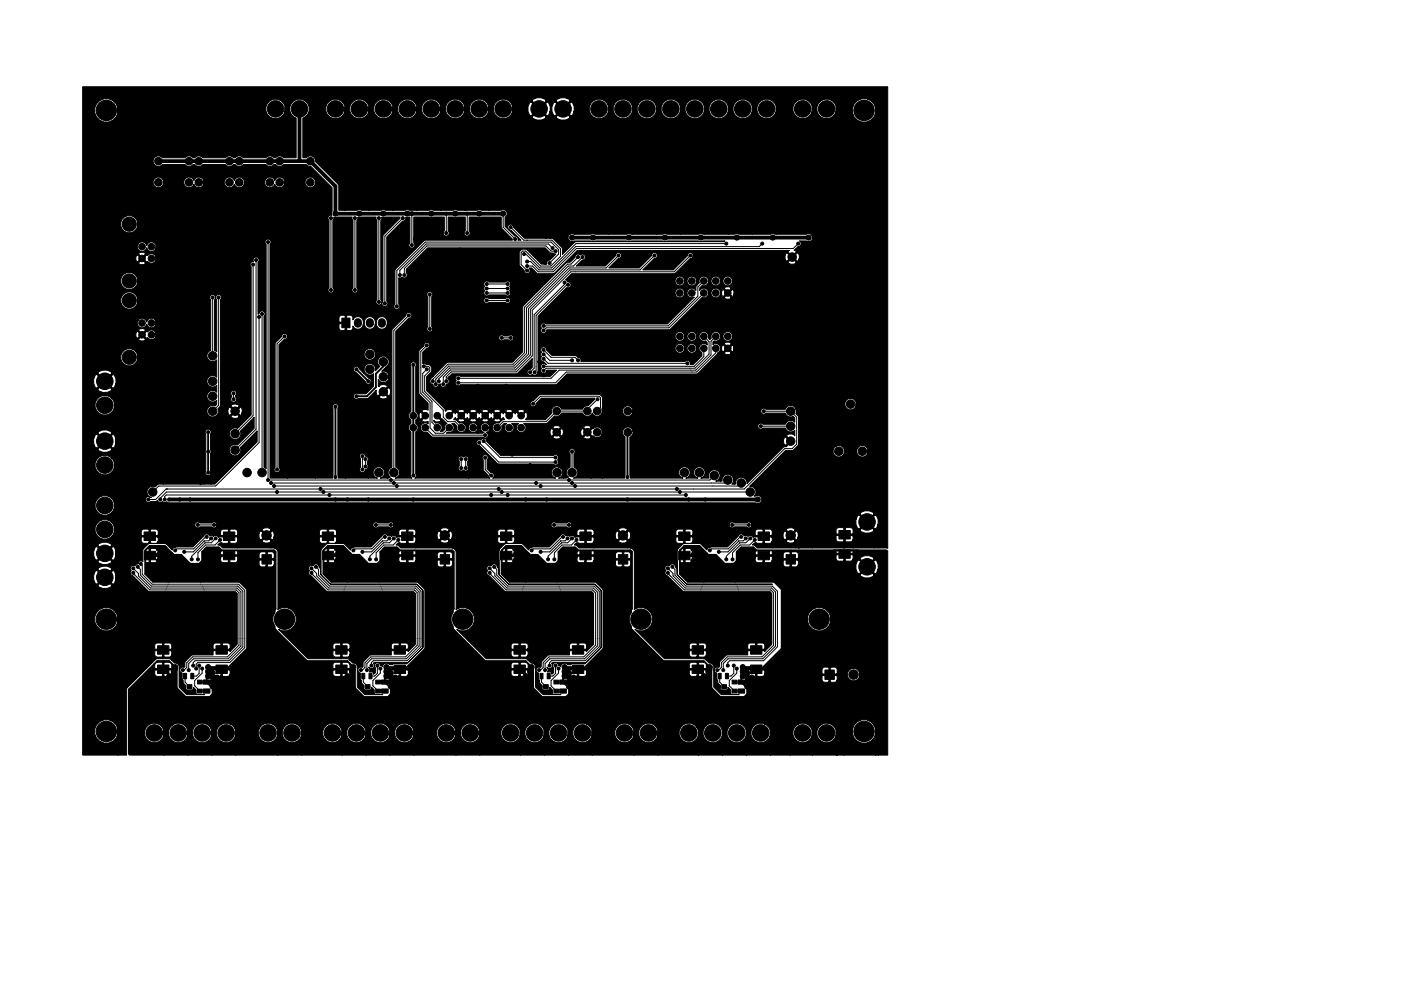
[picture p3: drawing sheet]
<svg xmlns="http://www.w3.org/2000/svg" width="297mm" height="210mm" viewBox="0 0 297 210" stroke-linecap="round" stroke-linejoin="round" font-family="sans-serif">
<g fill="#000" stroke="#000" stroke-width=".21">
<path d="M72.5 67.5h1.7v2h-1.7zM92.5 88.2l.2-.2 2.1 1.8a.96 .96 0 0 0-.5 1.3l-.4 .4h-.5a1 1 0 0 0 .2-1.3 1 1 0 0 0-1.3-.4l-.3-.4v-.2a.98 .98 0 0 0 1.4 .2v-.3zM30.5 117h2.5v1.8h-2.5zM30.5 112.9h2.5v1.8h-2.5zM47.4 117h2.4v1.8h-2.4zM47.4 112.9h2.4v1.8h-2.4zM55.5 117.7h2v2h-2zM68.3 117h2.4v1.8h-2.4zM68.3 112.9h2.4v1.8h-2.4zM85.2 117h2.4v1.8h-2.4zM85.2 112.9h2.4v1.8h-2.4zM93.3 117.7h2v2h-2z"/>
<path d="M106.1 117h2.4v1.8h-2.4zM106.1 112.9h2.4v1.8h-2.4zM122.9 117h2.4v1.8h-2.4zM122.9 112.9h2.4v1.8h-2.4zM131.1 117.7h2v2h-2zM143.9 117h2.4v1.8h-2.4zM143.9 112.9h2.4v1.8h-2.4zM160.7 117h2.4v1.8h-2.4zM160.7 112.9h2.4v1.8h-2.4zM166.7 117.7h2v2h-2zM177.9 116.7h2.4v1.8h-2.4zM177.9 112.6h2.4v1.8h-2.4z"/>
<path d="M17.5 18.4h170.7v97.9h-2v-6.1l-.3-.7-.2-.2v-86.4a2.51 2.51 0 0 0-3.9-1.6 2.51 2.51 0 0 0 0 4.2 2.51 2.51 0 0 0 3.9-1.6v-1v86.4h-.2l-.2 .2-.2-.8-1.1-.3v-12.9l-.1-.4a1.23 1.23 0 0 0-2.1 0 1.23 1.23 0 0 0 .8 1.8 1.23 1.23 0 0 0 1.4-1.4v12.9h-.7l-.8 .3-.1 .3 1.4 1.5 1.5-1.5v.5l-1.3 1.2 1.5 1.5 .4-.2 .3-.8v5.1h-.9v-3.9l-1.5-1.4-.2 .2v-.5l-1.5-1.4-.3 .2-.3 .6v-24.6l-.1-.4a1.23 1.23 0 0 0-2.1 0 1.23 1.23 0 0 0 .8 1.8 1.23 1.23 0 0 0 1.4-1.4v24.8v1l.3 .7 .3 .2 1.5-1.5v.5l-1.2 1.2a1.89 1.89 0 0 0 2.9 0v3.9h-4.4v-3.9l-.5-.5h-1l-.2 .2v1.2h1.5l.2-.2v.7l-.2-.2h-1.5v1.2l.2 .2h.7a.62 .62 0 0 0 .8-.5v1.8h-1.9v-20.8a1.2 1.2 0 0 0-1.7-.9v-71.9l-.3-.8a2.1 2.1 0 0 0-3.5 0 2.1 2.1 0 0 0 1.3 3.3 2.1 2.1 0 0 0 2.5-2.5v71.9l-.1 .1a1.23 1.23 0 0 0 .2 2.2 1.23 1.23 0 0 0 1.6-1.4v20.8h-.1v-4.2l-.1-.2h-.8a.62 .62 0 0 0-.7 .5v.7l.1 .2h1.5v.3h-1.5l-.1 .2v.7l.2 .4 1.3 .1 .1-.2v1.5h-6.6l-.1-93.6a2.09 2.09 0 0 0-3.2-1.3 2.09 2.09 0 0 0 0 3.4 2.09 2.09 0 0 0 3.2-1.3v-.8v27.4a.83 .83 0 0 0-1.2-.4h-6.4v-27a2.09 2.09 0 0 0-3.2-1.3 2.09 2.09 0 0 0 0 3.4 2.09 2.09 0 0 0 3.2-1.3v-.8v27l-.9-.1-.3 .1h-3.9v-27a2.09 2.09 0 0 0-3.2-1.3 2.09 2.09 0 0 0 0 3.4 2.09 2.09 0 0 0 3.2-1.3v-.8v27l-3.5-.1-1.5 .1v-27a2.09 2.09 0 0 0-3.3-1.3 2.09 2.09 0 0 0 0 3.4 2.09 2.09 0 0 0 3.3-1.3v-.8v27h-5.1v-27a2.09 2.09 0 0 0-3.2-1.3 2.09 2.09 0 0 0 0 3.4 2.09 2.09 0 0 0 3.2-1.3v-.8v27l-1-.1-.3 .1h-3.8v-27a2.09 2.09 0 0 0-3.2-1.3 2.09 2.09 0 0 0 0 3.4 2.09 2.09 0 0 0 3.2-1.3v-.8v27l-3.5-.1-1.6 .1v-27a2.09 2.09 0 0 0-3.2-1.3 2.09 2.09 0 0 0 0 3.4 2.09 2.09 0 0 0 3.2-1.3v-.8v27h-5.1v-27a2.09 2.09 0 0 0-3.2-1.3 2.09 2.09 0 0 0 0 3.4 2.09 2.09 0 0 0 3.2-1.3v-.8v27l-.9-.1-.3 .1h-3.8v-27a2.09 2.09 0 0 0-3.3-1.3 2.09 2.09 0 0 0 0 3.4 2.09 2.09 0 0 0 3.3-1.3v-.8v27l-3.5-.1-.3 .1h-3.5l-.1-27.1-.3-.8-.3-.2-.2 .2v-.4a1.89 1.89 0 0 0-3 0l1.5 1.5 1.5-1.5v.4l-1.3 1.3 1.5 1.5 .3-.2 .4-.9v26.2l-.3-.1-.6 .1v-24.9l-1.5-1.5-.2 .2v-.4l-1.5-1.5a1.89 1.89 0 0 0 0 3l1.5-1.5v.4l-1.3 1.3 .2 .3a2.01 2.01 0 0 0 2.8-.3l-.1 24.9a.85 .85 0 0 0-.2 1.2 .85 .85 0 0 0 1.2 .2h3.5l.6 .2 .3-.2h6.7l.6 .2 .3-.2h6.7l.6 .2 .3-.2h6.7l.7 .2 .3-.2h4.6l-.2 .2h-31.4l-.3 .1-2.6 2.6-.1-1.5-1.8-1.8-.6-.1-.1-28-.3-.8-.3-.2-.2 .2-.2-.7a2.01 2.01 0 0 0-2.8 .3l1.5 1.5 1.5-1.5v.4l-1.3 1.3 1.5 1.5 .3-.2 .4-.9v27.1h-.9v-25.8l-1.5-1.5-.2 .2v-.4l-1.5-1.5a1.89 1.89 0 0 0 0 3l1.5-1.5v.4l-1.3 1.3 .2 .3a2.01 2.01 0 0 0 2.8-.3v25.8h-4.6l-2.3-2.4-.2-.4v-25.1l-.3-.8a2.1 2.1 0 0 0-3.5 0 2.1 2.1 0 0 0 1.4 3.3 2.1 2.1 0 0 0 2.4-2.5v25.1l-.1-.1a.63 .63 0 0 0-.9 .3 .63 .63 0 0 0 .6 .8l2.2 2.2h-.7v-.4a.61 .61 0 0 0-.6-.5l-2.1-2.1v-1.9a.85 .85 0 0 0 .3-1.2 .85 .85 0 0 0-1.2-.3h-2.5v-21.9a2.09 2.09 0 0 0-3.3-1.3 2.09 2.09 0 0 0 0 3.4 2.09 2.09 0 0 0 3.3-1.3v-.8v21.9l-2.3-.1-.3 .1h-2.5v-21.9l-.3-.8a2.1 2.1 0 0 0-3.5 0 2.1 2.1 0 0 0 1.3 3.3 2.1 2.1 0 0 0 2.5-2.5v21.9l-2.2-.1-.4 .1h-2.5v-21.9a2.09 2.09 0 0 0-3.2-1.3 2.09 2.09 0 0 0 0 3.4 2.09 2.09 0 0 0 3.2-1.3v-.8v21.9l-2.2-.1-.3 .1h-2.6v-21.9a2.09 2.09 0 0 0-3.2-1.3 2.09 2.09 0 0 0 0 3.4 2.09 2.09 0 0 0 3.2-1.3v-.8v21.9l-2.2-.1-.3 .1h-2.6v-21.9l-.3-.8a2.1 2.1 0 0 0-3.5 0 2.1 2.1 0 0 0 1.4 3.3 2.1 2.1 0 0 0 2.4-2.5v21.9l-2.2-.1-.3 .1h-2.5v-21.9l-.4-.8a2.1 2.1 0 0 0-3.4 0 2.1 2.1 0 0 0 1.3 3.3 2.1 2.1 0 0 0 2.5-2.5v21.9l-2.3-.1-.3 .1h-2.5v-21.9l-.3-.8a2.1 2.1 0 0 0-3.5 0 2.1 2.1 0 0 0 1.3 3.3 2.1 2.1 0 0 0 2.5-2.5v21.9h-1.4v-5.4l-4.9-4.9a1.1 1.1 0 0 0-.7-1.1 1.1 1.1 0 0 0-1.3 .3h-.7v-8.5a2.08 2.08 0 0 0 1-3.2 2.08 2.08 0 0 0-3.4 0 2.08 2.08 0 0 0 1 3.2v8.5h-2.3v-10.8l-.3-.8a2.1 2.1 0 0 0-3.5 0 2.1 2.1 0 0 0 1.3 3.3 2.1 2.1 0 0 0 2.5-2.5v10.8h-.4a1.08 1.08 0 0 0-1.7 0h-.3l-.2-.2a1.09 1.09 0 0 0-1.5 .2h-4.8l-.2-.2a1.09 1.09 0 0 0-1.5 .2h-.4l-.2-.2a1.09 1.09 0 0 0-1.5 .2h-4.8l-.2-.2a1.09 1.09 0 0 0-1.5 .2h-.4l-.2-.2a1.09 1.09 0 0 0-1.5 .2h-4.8l-.2-.2a1.12 1.12 0 0 0-1.5 .2 1.12 1.12 0 0 0 .2 1.6 1.12 1.12 0 0 0 1.5-.2h4.8l.3 .2a1.09 1.09 0 0 0 1.4-.2h.4l.2 .2a1.09 1.09 0 0 0 1.5-.2h4.8l.2 .2a1.09 1.09 0 0 0 1.5-.2h.4l.2 .2a1.09 1.09 0 0 0 1.5-.2h4.8l.2 .2a1.09 1.09 0 0 0 1.5-.2h.3l.3 .2a1.09 1.09 0 0 0 1.4-.2h4.8l.7 .4h.3l4.5 4.5-.1 5.9a.63 .63 0 0 0-.7 .3 .63 .63 0 0 0 .2 .8v14.3l-.2 .1a.63 .63 0 0 0 .2 .8 .63 .63 0 0 0 .9-.1 .63 .63 0 0 0-.1-.8v-14.3l.2-.4v-.3l.5 .1 .3-.2h3.1l-.1 .4 .2 .4v14.3a.63 .63 0 0 0 0 .9 .63 .63 0 0 0 .9 0 .63 .63 0 0 0 0-.9v-14.3l.2-.4-.1-.3 4-.1-.1 .4 .2 .4v16.8a.63 .63 0 0 0 0 .9 .63 .63 0 0 0 .9 0 .63 .63 0 0 0-.1-.9v-16.8l.2-.4v-.3l3.9-.1v.3l-3.6 3.6v14l-.1 .1a.63 .63 0 0 0 .1 .9 .63 .63 0 0 0 .9-.1 .63 .63 0 0 0-.1-.9v-13.6l3.4-3.4a.61 .61 0 0 0 .6-.8l.5 .1 .4-.2v5.5l-.1 .1a.63 .63 0 0 0 .1 .9 .63 .63 0 0 0 .9-.1 .63 .63 0 0 0-.1-.9v-5.5h3.3l.6 .2 .3-.2h2.3v3l-.1 .1a.63 .63 0 0 0 .1 .9 .63 .63 0 0 0 .9-.1 .63 .63 0 0 0-.1-.9v-3l1.7 .2 .3-.2h1.7v3l-.2 .1a.63 .63 0 0 0 .2 .9 .63 .63 0 0 0 .8-.1 .63 .63 0 0 0 0-.9v-3l2.3 .2 .3-.2h4.1l.1 2.3 2.3 2.4v.3h-18.6l-6.2 6.2-.1 7.3a.63 .63 0 0 0 0 1 .63 .63 0 0 0 .9 0 .63 .63 0 0 0-.1-1v-5.6l.4 .1 .3-.2 .2 .1a.63 .63 0 0 0 .8-.2 .63 .63 0 0 0-.1-.8v-.8l4.6-4.5h24.9l1.1 1 1.2 .3-1.3 1.3a.61 .61 0 0 0-.7 .8h-1.1l-3.1-3-1-.1-.6 .7v2.5l1 1.3a.63 .63 0 0 0 .9 .6 .63 .63 0 0 0 .2-1.1h.5l1.3 1.1h3.4l5-4.9h45l-.3 .4 .9 .8 .8-.8-.1-.3-.3-.1 1-.8a.63 .63 0 0 0 .5-.5 .63 .63 0 0 0-.4-.7l1.8 .2a.85 .85 0 0 0 1-1.1v66.1h-2.8v-61.5l-.1-.6-.1-.4-.3-.1-.8 .8 .8 .9 .3-.1 .2-.5v61.5h-.2v-27.8l-.6-.7 .1-.3v-31.9l-.8-.8-.3 .2v-.5l-.8-.8-.3 .1a1.11 1.11 0 0 0 .3 1.6l.8-.9v.5l-.6 .6 .1 .3a1.11 1.11 0 0 0 1.6-.3v31.4l-.1-.4a1.21 1.21 0 0 0-1.2-.6 1.21 1.21 0 0 0-1 .8h-4.1l-.1-.1a.63 .63 0 0 0-.9 .2 .63 .63 0 0 0 .1 .8 .63 .63 0 0 0 .9-.1h4.1l.1 .3a1.18 1.18 0 0 0 1.6 .4l.3 .4v.9a1.18 1.18 0 0 0-2 .4h-4.7l-.2-.1a.63 .63 0 0 0-.8 .1 .63 .63 0 0 0 .1 .9 .63 .63 0 0 0 .9-.1h4.7l.1 .3a1.2 1.2 0 0 0 1.9 .2v1.2l-.1-.2a1.11 1.11 0 0 0-1.6 .2l1.1 1.1-.5 .4v-.4l-.8-.9a1.04 1.04 0 0 0 0 1.8l.8-.9v.4l-.6 .8-.7 .1-7.7 7.7a1.22 1.22 0 0 0-1.3-1.3 1.22 1.22 0 0 0-1.1 1.4h-.4v-40.4v-.5l-.3-.3v-2.1l-.1-.3a1.02 1.02 0 0 0-1.7 0 1.02 1.02 0 0 0 .6 1.5 1.02 1.02 0 0 0 1.2-1.2v2.1l-.3 .2v-.5a.97 .97 0 0 0-1.4-.2v.2l.7 .7 .7-.7v.5l-.5 .5 .7 .7 .3-.1 .1-.5v11.8v-.5l-.3-.4v-2l-.3-.5v-7.6l-.7-.7-.2 .2v-.4l-.7-.8a.97 .97 0 0 0-.3 1.4l.3 .1 .7-.7v.4l-.5 .5a.97 .97 0 0 0 1.4 .2v-.2v7.6a1.03 1.03 0 0 0-1.6 .3 1.03 1.03 0 0 0 .8 1.4 1.03 1.03 0 0 0 1.1-1.2v2l-.3 .2v-.4a.97 .97 0 0 0-1.4-.3v.3l.7 .7 .7-.7v.4l-.5 .5 .7 .7h.3l.1-.5v28.6h-.5a1.18 1.18 0 0 0-.1-1.8v-26.1l-.7-.7-.2 .2v-.4l-.7-.7-.3 .1-.1 .4 .1 .9h.3l.7-.7v.4l-.5 .5v.3l1.1 .1 .3-.1v-.3v26a1.23 1.23 0 0 0-1.4 0 1.23 1.23 0 0 0-.5 1.3h-.3v-28.4a1.01 1.01 0 0 0-1.6-.6v-.5l.2-.3a1 1 0 0 0 1.4-1.1v-11.8a1.02 1.02 0 0 0-1.6-.6 1.02 1.02 0 0 0 0 1.7 1.02 1.02 0 0 0 1.6-.7v-.4v2.6a1.02 1.02 0 0 0-1.6-.7 1.02 1.02 0 0 0 0 1.7 1.02 1.02 0 0 0 1.6-.6v-.4v9.2a1.02 1.02 0 0 0-1.3-.8 1.02 1.02 0 0 0-.7 1.3l-.3 .4-.3-.4v-9.7l-.1-.4a1.02 1.02 0 0 0-1.7 0v-.5l.5-.5a1.01 1.01 0 0 0 1.3-.9 1.01 1.01 0 0 0-1.1-1.1 1.01 1.01 0 0 0-.8 1.4l-.6 .6v-1.2l-.2-.3-.5-.4v-4.6a.63 .63 0 0 0-.7-.5 .63 .63 0 0 0-.6 .7l-2.9 3h-6.5l2.4-2.5h.2a.63 .63 0 0 0 .5-.7 .63 .63 0 0 0-.7-.5 .63 .63 0 0 0-.6 .7l-2.6 2.6h-6.4l2-2.1h.2a.63 .63 0 0 0 .5-.7 .63 .63 0 0 0-.7-.5 .63 .63 0 0 0-.6 .7l-2.2 2.1h-6.1l1.3-1.2h.1a.63 .63 0 0 0 .5-1 .63 .63 0 0 0-1.1-.1 .62 .62 0 0 0-.7-.1 .62 .62 0 0 0-.4 .6l-1 1-.8 .2-9.2 9.2-.1 9.7-1.9 1.9v-5l-.3-.4-.3-.1v-9.1l-.3-.3 .2-.1a.61 .61 0 0 0-.2-.9 .63 .63 0 0 0 .1-.9 .63 .63 0 0 0-.9 0h-3.5l-.2-.1a.63 .63 0 0 0-.8 .2 .63 .63 0 0 0 .1 .8 .61 .61 0 0 0 0 1 .63 .63 0 0 0-.1 .9 .63 .63 0 0 0 1 0h3.5l.1 .1a.63 .63 0 0 0 .7 0 .63 .63 0 0 0 .3-.7v1.6l-.1-.2a.62 .62 0 0 0-1-.1h-3.5l-.2-.1a.63 .63 0 0 0-.8 .2 .63 .63 0 0 0 .1 .8 .63 .63 0 0 0 .9 0h3.5l.1 .1a.63 .63 0 0 0 .7 0 .63 .63 0 0 0 .3-.7v7.5l-.5 .2h-1l-.1-.1a.63 .63 0 0 0-.8 .1 .63 .63 0 0 0 .1 .9 .63 .63 0 0 0 .8-.1h1l.1 .1a.63 .63 0 0 0 .7 0 .63 .63 0 0 0 .3-.6v5l-.3 .3h-13.6l-.3 .1-3 2.9v-10.2l-.2-.4v-6.3a.63 .63 0 0 0 .1-1 .63 .63 0 0 0-.9 0 .63 .63 0 0 0 0 1v6.3l-.1 .1a.63 .63 0 0 0 .4 1 .63 .63 0 0 0 .7-.7v10.2l-.2 .3a.71 .71 0 0 0-.3 .8 .71 .71 0 0 0 .6 .5 .62 .62 0 0 0 .6 .7 .62 .62 0 0 0 .6-.7l.4-.1a.63 .63 0 0 0 .5 .8 .63 .63 0 0 0 .7-.7l.4-.1a.62 .62 0 0 0 0-1v-.3l.8-.8h13.8l3.3-3.2v1.9l-.5 .4a.63 .63 0 0 0-.6 .8 .63 .63 0 0 0 1.1 .2 .68 .68 0 0 0 .8 .1 .68 .68 0 0 0 .3-.7l.1-11.7 6.1-6.1 .1 .1a.63 .63 0 0 0 .8-.7 .63 .63 0 0 0-.8-.6l-.4-.4 1.3-1.3h21.7l.3-.1 3.1-3.2h.2a.63 .63 0 0 0 .5-.7v4.6l-.1-.1a1.02 1.02 0 0 0-1.2 1 1.02 1.02 0 0 0 1.1 1 1.02 1.02 0 0 0 .9-1.2l-.2 2.2a1.02 1.02 0 0 0-1.4-.3 1.02 1.02 0 0 0-.3 1.4 1.02 1.02 0 0 0 1.4 .3l-2 2.1v-5.7l-.2-.3a1.02 1.02 0 0 0-1.7 0 1.02 1.02 0 0 0 .6 1.5 1.02 1.02 0 0 0 1.3-1.2v2.6l-.2-.4a1.02 1.02 0 0 0-1.7 0 1.02 1.02 0 0 0 .6 1.6 1.02 1.02 0 0 0 1.3-1.2v3.1l-3.7 3.6h-25.8l-.1-.1a.63 .63 0 0 0-.9 .2 .63 .63 0 0 0 .1 .8 .66 .66 0 0 0 .3 1.1 .66 .66 0 0 0 .9-.7l26-.1 6.9-6.8a1 1 0 0 0 1.3-1.1v9.2l-.1-.4a1.02 1.02 0 0 0-1.4-.3 1.02 1.02 0 0 0-.4 1.3 1.02 1.02 0 0 0 1.3 .5l.3 .3v.6a1.01 1.01 0 0 0-1.5 .1 1.01 1.01 0 0 0 .4 1.5v.7l-1.1 1.1v-5.4a1.02 1.02 0 0 0-1.6-.7 1.02 1.02 0 0 0 0 1.7 1.02 1.02 0 0 0 1.6-.6v-.4v2.5a1.02 1.02 0 0 0-1.6-.6 1.02 1.02 0 0 0 0 1.7 1.02 1.02 0 0 0 1.6-.7v-.4v2.9l-.7 .7h-.7a.67 .67 0 0 0-.3-.8 .67 .67 0 0 0-.8 .2v-5.5a1.02 1.02 0 0 0-1.6-.7 1.02 1.02 0 0 0 0 1.7 1.02 1.02 0 0 0 1.5-.6l.1-.4v2.5a1.02 1.02 0 0 0-1.6-.6 1.02 1.02 0 0 0 0 1.7 1.02 1.02 0 0 0 1.5-.7l.1-.4v3h-22.1l.1-.1a.62 .62 0 0 0-.7-.8l-.6-.4h-4.9l-1.1-1.1a.63 .63 0 0 0-.9-.7 .63 .63 0 0 0-.2 1.1 .61 .61 0 0 0 0 1 .62 .62 0 0 0-.1 .7 .62 .62 0 0 0 .6 .4l.6 .5h-.2a.63 .63 0 0 0-.9 0 .63 .63 0 0 0 0 .9 .66 .66 0 0 0 .3 1.1 .66 .66 0 0 0 .9-.8h2l-1.3 1.4h-19.1l-.1-.2a.63 .63 0 0 0-.8 .2 .63 .63 0 0 0 .1 .8 .63 .63 0 0 0-.1 1 .63 .63 0 0 0 .9-.1h20.2l.3-.1 2.1-2.2h27.5l.3-.1 4.1-4.1 .1-.3a.98 .98 0 0 0 .6-1.1v28.4h-1.1a1.23 1.23 0 0 0 .9-1.6 1.23 1.23 0 0 0-1.7-.7 1.23 1.23 0 0 0-.6 1.6h-1.7l.4-.1a1.23 1.23 0 0 0 .1-1.9 1.23 1.23 0 0 0-1.9 .3 1.23 1.23 0 0 0 .8 1.7h-2.6l.4-.1a1.23 1.23 0 0 0 .1-1.9 1.23 1.23 0 0 0-1.9 .3 1.23 1.23 0 0 0 .8 1.7h-11.2l-.1-8.7a1.07 1.07 0 0 0 .7-1.2v-4.5l-.2-.4a1.13 1.13 0 0 0-1.8 0 1.13 1.13 0 0 0 .7 1.7 1.13 1.13 0 0 0 1.3-1.3v4.5l-.2-.4a1.12 1.12 0 0 0-1.7-.2 1.12 1.12 0 0 0 .2 1.8v8.7h-4.8v-17l-.1-.3-.6-.4h-12.4l-1.5 1.3h-.2a.63 .63 0 0 0-.5 .7 .63 .63 0 0 0 .7 .6 .63 .63 0 0 0 .6-.7l1.1-1.1h11.3v.3l-1.4 1.3-.8 .2-.4 .5h-4.4a1.11 1.11 0 0 0-1.5-.6 1.11 1.11 0 0 0-.6 1.5l-1.4 1.4h-4.1l-.1-.2h.3l.1-.5v-.6l-.1-.3h-.3l-.2 .2v-.4a.97 .97 0 0 0-1.4-.3v.3l.7 .7 .7-.7v.4l-.7 .7-.9-.9h-.3l-.1 .3-.1-.3h-.2l-.2 .2-.1-.7-.5-.1-.8 .1-.1 .3 .7 .7 .8-.7v.4l-.7 .7-1-.9h-.2l-.1 .3-.1-.3h-.3l-.2 .2v-.4a.97 .97 0 0 0-1.3-.3l-.1 .3 .7 .7 .7-.7v.4l-.5 .5 .7 .7h.3l.1-.3 .1 .3h.2l-.1 .2h-.4l-.4 .3v-.3l-.7-.7-.2 .2v-.4l-.7-.7h-.3v.3l-.2-.3h-.2l-.2 .2-.1-.7-1-.1-.3 .1-.1 .3 .8 .7 .7-.7v.4l-.5 .5 .7 .7h.2l.1-.3 .1 .3h.3l.7-.7v.4l-.5 .5a.97 .97 0 0 0 1.4 .3v-.3v.3l-.3 .4-.2-.1a1.02 1.02 0 0 0-1.2 1 1.02 1.02 0 0 0 1.2 1 1.02 1.02 0 0 0 .7-1.3l.5-.5h.6a1.02 1.02 0 0 0-.2 1.5 1.02 1.02 0 0 0 1.5 0 1.02 1.02 0 0 0-.2-1.5h1.4a1.02 1.02 0 0 0-.2 1.5 1.02 1.02 0 0 0 1.6 0 1.02 1.02 0 0 0-.3-1.5l4.9-.1 1.7-1.6a1.06 1.06 0 0 0 1.5-.6h4.4l.1 .2a1.11 1.11 0 0 0 1.1 .5 1.11 1.11 0 0 0 .9-.7 1.11 1.11 0 0 0 1.4 .7 1.11 1.11 0 0 0 .6-1.5l.1-.3v14.9v-9.9l-.2-.4a1.11 1.11 0 0 0-1.7-.1l-.3-.1-.2 .2v-.6a1.01 1.01 0 0 0-1.6 .2l.8 .8 .8-.8v.4l-.5 .6 .7 .8 .3-.1a1.11 1.11 0 0 0 1.3 .3 1.11 1.11 0 0 0 .6-1.2v9.9h-2.4v-8.7l-.8-.8-.2 .2v-.4l-.8-.8-.2 .1a1.01 1.01 0 0 0 .2 1.5l.8-.8v.4l-.6 .6 .1 .3a1.01 1.01 0 0 0 1.5-.3v8.7h-3.7a1.21 1.21 0 0 0 .9-1.1 1.21 1.21 0 0 0-.8-1.2v-2.8l.1-.1a.63 .63 0 0 0-.1-.9 .63 .63 0 0 0-.9 .1 .63 .63 0 0 0 .1 .9v2.8l-.3 .1a1.21 1.21 0 0 0-.1 2l-.3 .2h-.7v-9.5l-.2-.9-.3-.1-.2 .2v-.4a.94 .94 0 0 0-1.6 0l.8 .8 .8-.8v.4l-.5 .6 .7 .8 .3-.1 .2-.5v9.5h-1.1l.4-.1a1.22 1.22 0 0 0 0-2v-6.6l-.8-.8-.2 .2v-.4l-.8-.8-.2 .1a1.01 1.01 0 0 0 .2 1.5l.8-.8v.4l-.6 .6 .1 .3a1.01 1.01 0 0 0 1.5-.3v6.6l-.4-.2v-1.2l-.2-.3a.63 .63 0 0 0 0-1 .63 .63 0 0 0-.9 .1h-11.1l-2.3-2.4v-3.8l-.3-.5v-.9l-.7-.7-.2 .2v-.4l-.8-.7h-.2l-.1 .3-.1-.3h-.2l-.2 .2v-.4a.97 .97 0 0 0-1.4-.3l-.1 .3 .7 .7 .8-.7v.4l-.6 .5 .8 .7h.2l.1-.3 .1 .3h.2l.8-.7v.4l-.6 .5 .1 .3 1 .1 .3-.1 .1-.3v.9l-.2-.1a1.02 1.02 0 0 0-1.5 .4 1.02 1.02 0 0 0 .8 1.4l-.3 .2h-1.1v-1.4l-.2-.5v-.9l-.8-.7-.2 .2v-.4l-.7-.7h-.2l-.1 .3-.1-.3h-.3l-.2 .2-.1-.7-.4-.1-.9 .1v.3l.7 .7 .7-.7v.4l-.5 .5 .7 .7h.3v-.3l.2 .3h.2l.7-.7v.4l-.5 .5a.97 .97 0 0 0 1.4 .3l.1-.3v.9a1.03 1.03 0 0 0-1.7 .3 1.03 1.03 0 0 0 .8 1.5 1.03 1.03 0 0 0 1.1-1.3v1.4h-6.7l.3-.2h.1a1.02 1.02 0 0 0 1.2-.6 1.02 1.02 0 0 0-.4-1.2h.6l.5 .5a1.01 1.01 0 0 0 1.1 1.3 1.01 1.01 0 0 0 .5-1.7v-.9l-.7-.7-.7 .7a.97 .97 0 0 0 1.3 .3l.1-.3v.9a.92 .92 0 0 0-1.1-.2l-.6-.6-.6-.3h.2l.1-.3 .1 .3h.3l.7-.7-.7-.7h-.3l-.1 .3-.1-.3h-.2l-.9 .9-.3-.2 1-.9a.97 .97 0 0 0-1.4-.3l-.1 .3-.1-.1-.1-.5-3.9-3.8v-3l1.1-1.1-.1-1.1a.92 .92 0 0 0-1.1-.4l-.3-.2h-.4v-2.4l.8-.8a.63 .63 0 0 0 .7-.6 .63 .63 0 0 0-.6-.7 .63 .63 0 0 0-.6 .7l-1.1 1.2v8.9l.1 .3 1.9 1.9v1.4l-.5-.1-.8 .1-.1 .3 1 .9-.4 .4v-.4l-.8-.7h-.2l-.2 .5 .2 .9h.2l.8-.7v.4l-.6 .5 .1 .3 .5 .1 .8-.1v.5a1.01 1.01 0 0 0-1.6 .7 1.01 1.01 0 0 0 1.3 1.1l1.3 1h10.6a.63 .63 0 0 0 1 0 .63 .63 0 0 0-.3-1 1.02 1.02 0 0 0 .8-1.2v3.8l-.7-.7a.62 .62 0 0 0-.5-.6 .62 .62 0 0 0-.7 .4 .63 .63 0 0 0-1 .3 .63 .63 0 0 0 .6 .8l4 3.9h11.7a.63 .63 0 0 0 .8 .2 .63 .63 0 0 0 .3-.7v1.2a1.22 1.22 0 0 0-1.5 .9 1.22 1.22 0 0 0 .9 1.4h-13.3a.63 .63 0 0 0 .2-.7 .63 .63 0 0 0-.6-.4l-.8-.8v-1.9a.63 .63 0 0 0 0-1 .63 .63 0 0 0-.9 0 .63 .63 0 0 0 .1 1v2.2l1 1 .3 .6h-4.4v-2.2l-.3-.4v-.9l.2-.1a.63 .63 0 0 0-.2-.9 .63 .63 0 0 0-.8 .1 .63 .63 0 0 0-1 0 .63 .63 0 0 0 .1 .9v.9l-.1 .2a.63 .63 0 0 0 .1 .8 .63 .63 0 0 0 .9-.1 .63 .63 0 0 0 .7 .2 .63 .63 0 0 0 .4-.7v2.2h-11.5l.4-.4-.2-.5 .1-8.9a1.01 1.01 0 0 0-.1-1.7l.1-.9a1.01 1.01 0 0 0-.1-1.7l.1-9.5a.63 .63 0 0 0-.6-1 .63 .63 0 0 0-.5 1v9.5a1.01 1.01 0 0 0 0 1.8v.8a1.01 1.01 0 0 0 0 1.7v8.9a.62 .62 0 0 0 .2 .9h-3.5l.4-.1a1.21 1.21 0 0 0 .5-1.2 1.21 1.21 0 0 0-.8-1v-28.8l2.7-2.8a.63 .63 0 0 0 .7-.6 .63 .63 0 0 0-.6-.6 .63 .63 0 0 0-.6 .7l-2.9 2.8-.1 .3v29l-.3 .2v-16v-.6l-.3-.4v-2.6l-.2-.4a1.18 1.18 0 0 0-1.4-.5l1.1-1a1.2 1.2 0 0 0 .1-1.9v-7.6a1.19 1.19 0 0 0-1.3-1.1 1.19 1.19 0 0 0-1 1.5 1.17 1.17 0 0 0 1.2 1.2 1.17 1.17 0 0 0 1.1-1.2v7.2l-.1-.2a1.22 1.22 0 0 0-1.7 .3 1.22 1.22 0 0 0 .2 1.7l-.9 1v-10a1.21 1.21 0 0 0-1.2-1.5 1.21 1.21 0 0 0-1.1 1.5 1.17 1.17 0 0 0 1.1 1.2 1.17 1.17 0 0 0 1.2-1.2v6.2l-.2-.4a1.23 1.23 0 0 0-2 0 1.23 1.23 0 0 0 .8 1.9 1.23 1.23 0 0 0 1.4-1.5v3.2l-.2-.4a1.22 1.22 0 0 0-1.7-.4 1.22 1.22 0 0 0-.3 1.8 1.22 1.22 0 0 0 1.8 .2v2.7l-.5 .4-.1-1.9-1.5-1.4v-10.4a1.19 1.19 0 0 0-.8-1.5 1.19 1.19 0 0 0-1.5 .7v-.5l-.2-.4-1-.1-.1 .1v3l.1 .1h.7a.73 .73 0 0 0 .5-.9 1.17 1.17 0 0 0 1.3 .6 1.17 1.17 0 0 0 1-1.1v10.4l-.9-.8a.63 .63 0 0 0-.7-.6 .63 .63 0 0 0-.6 .6 .63 .63 0 0 0 .6 .7l2 2a.63 .63 0 0 0 .7 .5 .63 .63 0 0 0 .5-.7v1.6l-1.1 1.2-1.7-.1a.63 .63 0 0 0-1 .6 .63 .63 0 0 0 1 .5l2.1-.1 1.8-1.7v.7l.2 .4 .2 .1 1.9-2v-.2a1.11 1.11 0 0 0-1.7 .2h-.2v-1.5l.1 .1a1.23 1.23 0 0 0 1.4 .5 1.23 1.23 0 0 0 .8-1.4v2.6l-.1-.1-.9 .9 .9 .9 .2-.1 .2-.6v16a1.21 1.21 0 0 0 0 1.9l-.7 .2v-17.2l-.8-.9-.9 .9 .1 .2a1.11 1.11 0 0 0 1.6-.2v17.2h-1.5a1.22 1.22 0 0 0 .7-1.8 1.22 1.22 0 0 0-2 0 1.22 1.22 0 0 0 .7 1.8h-1.9v-2.5l-.2-.4 .1-.7a.62 .62 0 0 0 0-.7 .62 .62 0 0 0-.5-.3 .63 .63 0 0 0-.9-.6 .63 .63 0 0 0-.2 1v2l-.1 .1a.63 .63 0 0 0 .3 .9 .63 .63 0 0 0 .9-.6l.5-.3 .1-.4v2.5h-4.9v-34.4l-.2-.1-.9 .1a1.02 1.02 0 0 0-.1 1.4h1.2v.3h-1.2l-.1 .1a1.13 1.13 0 0 0 .2 1.2l.9 .1 .2-.1v31.4h-1.5l-.1-.6v-14.1a.63 .63 0 0 0-.1-.9 .63 .63 0 0 0-.8 0 .63 .63 0 0 0-.1 .9l-.1 14.7h-3.6v-62.9l-.2-.4a1.13 1.13 0 0 0-1.8 0 1.13 1.13 0 0 0 .7 1.7 1.13 1.13 0 0 0 1.3-1.3v62.9h-6v-30.2l-.2-.4-.3-.1v-32.2a1.11 1.11 0 0 0-1-.9 1.11 1.11 0 0 0-1.1 .7 1.12 1.12 0 0 0-1.8-.5 1.12 1.12 0 0 0 0 1.8 1.12 1.12 0 0 0 1.8-.5 1.12 1.12 0 0 0 1.3 .7 1.12 1.12 0 0 0 .8-1.3v32.2h-.2a.61 .61 0 0 0-.5 .7l-1.4 1.6v26.2a.63 .63 0 0 0 0 .9 .63 .63 0 0 0 .9 0 .63 .63 0 0 0-.1-.9v-26.1l1.2-1.1a.62 .62 0 0 0 .6-.8v30.2h-3.6l-.1-49.6a.63 .63 0 0 0 .1-.9 .63 .63 0 0 0-.9 0 .63 .63 0 0 0 0 .9v47.6l-.4-.3v-32a.63 .63 0 0 0-.2-1.1 .63 .63 0 0 0-.9 .6l-.2 .1v-11.1l.1-.1a.63 .63 0 0 0-.5-1 .63 .63 0 0 0-.5 1 .62 .62 0 0 0-.7 .4 .62 .62 0 0 0 .2 .7v31.4l-1.5 1.4v-50.9l-.1-.4a1.11 1.11 0 0 0-1.1-.5 1.11 1.11 0 0 0-.9 .7 1.12 1.12 0 0 0-1.7-.5 1.12 1.12 0 0 0 0 1.8 1.12 1.12 0 0 0 1.7-.5 1.12 1.12 0 0 0 1.3 .7 1.12 1.12 0 0 0 .8-1.3v50.9l-.4 .5-.1-3-.1-.4-.3-.1-.2 .2-.1-.7-.4-.1-.1-1.4a.55 .55 0 0 1 .1-.8 .63 .63 0 0 0-.9-.8 .63 .63 0 0 0-.2 1.1l-.1 .5a.63 .63 0 0 0 .4 .9 .63 .63 0 0 0 .8-.7v1.2h-.7l-.4 .1-.1 .3 .8 .8 .9-.8v.4l-.6 .6 .8 .9 .3-.1 .2-.5v2.4l-.7 .7v-2.3l-.9-.8-.2 .2v-.5l-.8-.8-.3 .1a1.11 1.11 0 0 0 .3 1.6l.8-.9v.5l-.6 .6 .1 .3a1.11 1.11 0 0 0 1.6-.3v2.3l-.3 .3a1.22 1.22 0 0 0-1.8 .9 1.22 1.22 0 0 0 1.4 1.4 1.22 1.22 0 0 0 .9-1.7l3-3v2.4l-3.5 3.5-.3-.1a1.22 1.22 0 0 0-1.5 1.2 1.22 1.22 0 0 0 1.5 1.2 1.22 1.22 0 0 0 .8-1.7l3.6-3.6v2.3l-7.5 7.6v-38.3a.63 .63 0 0 0-1-.4 .63 .63 0 0 0-.1 1v11.1l-.4-.3v-10.8a.63 .63 0 0 0 0-.9 .63 .63 0 0 0-.9 0 .63 .63 0 0 0 .1 .9v10.8l-.3 .1a1.22 1.22 0 0 0-.3 1.8 1.22 1.22 0 0 0 1.8 0v3.8l-.1-.2a1.22 1.22 0 0 0-1.7 .2 1.22 1.22 0 0 0 .2 1.7 1.22 1.22 0 0 0 1.6-.1v1.5l-.1-.2a1.22 1.22 0 0 0-1.7 .3 1.22 1.22 0 0 0 .2 1.7 1.22 1.22 0 0 0 1.6-.1v.9l-.3 .4a1.22 1.22 0 0 0-1.7 .9 1.22 1.22 0 0 0 1.4 1.4 1.22 1.22 0 0 0 .9-1.8l.6-.7v-22.4l.2-.6v38.3l-1.4 1.4h-.8l-.2-10.6a.63 .63 0 0 0 0-.9 .63 .63 0 0 0-.9 0 .63 .63 0 0 0-.1 .9v7.8a.63 .63 0 0 0 .4 1 .63 .63 0 0 0 .8-.8v2.6h-1.5v-64.2l-.2-.4a1.11 1.11 0 0 0-1.1-.5 1.11 1.11 0 0 0-.9 .7 1.12 1.12 0 0 0-1.7-.5 1.12 1.12 0 0 0 0 1.8 1.12 1.12 0 0 0 1.7-.5 1.12 1.12 0 0 0 1.4 .7 1.12 1.12 0 0 0 .8-1.3v64.2h-8.6v-64.2l-.2-.4a1.13 1.13 0 0 0-1.9 0 1.13 1.13 0 0 0 .8 1.7 1.13 1.13 0 0 0 1.3-1.3v64.2h-1.2l-.4 .4v-51l-.1-.3a1.02 1.02 0 0 0-1.1-.5 1.02 1.02 0 0 0-.8 .8 1.01 1.01 0 0 0-.9-.8 1.01 1.01 0 0 0-1 .6v-4.7l-.3-.7a1.84 1.84 0 0 0-3 0 1.84 1.84 0 0 0 1.1 2.9 1.84 1.84 0 0 0 2.2-2.2l-.1 4.9a1.02 1.02 0 0 0 .8 1.2 1.02 1.02 0 0 0 1.2-.8 1.02 1.02 0 0 0 1.2 .8 1.02 1.02 0 0 0 .8-1.2v2.5l-.1-.3a1.02 1.02 0 0 0-1.7-.1l-.2-.1-.3 .2v-.4a.97 .97 0 0 0-1.3-.2l-.1 .2 .7 .7 .7-.7v.4l-.5 .5 .8 .8 .2-.2a1.02 1.02 0 0 0 1.2 .4 1.02 1.02 0 0 0 .6-1.2v13.7l-.1-.3a1.02 1.02 0 0 0-1.1-.5 1.02 1.02 0 0 0-.8 .8l-.3-.5v-12l-.7-.7-.2 .2v-.5l-.7-.7-.2 .1-.2 .5 .2 .8 .2 .1 .7-.8v.5l-.5 .5 .1 .2 1 .1 .3-.1v-.2v12l-.1-.1a1 1 0 0 0-1.5 .4v-8.8a1.84 1.84 0 0 0-2.8-1.2 1.84 1.84 0 0 0 0 3 1.84 1.84 0 0 0 2.8-1.1v-.7v4.1a1.84 1.84 0 0 0-2.8-1.2 1.84 1.84 0 0 0 0 3.1 1.84 1.84 0 0 0 2.8-1.2v-.7v4.7a1.02 1.02 0 0 0 .6 1.4 1.02 1.02 0 0 0 1.3-.8 1.02 1.02 0 0 0 1.2 .8 1.02 1.02 0 0 0 .8-1.2v2.5l-.1-.3a1.02 1.02 0 0 0-1.7-.1l-.2-.1-.3 .2v-.4a.97 .97 0 0 0-1.3-.2l-.1 .2 .7 .7 .7-.7v.4l-.5 .5 .8 .8 .2-.2a1.02 1.02 0 0 0 1.2 .4 1.02 1.02 0 0 0 .6-1.2v32.3l-.2 .2a1.21 1.21 0 0 0-1.7 .7 1.21 1.21 0 0 0 .9 1.6l-.3-.2a.62 .62 0 0 0-1 .4v-33.8l-.7-.8-.2 .3v-.5l-.7-.7-.2 .1-.2 .5 .2 .8 .2 .1 .7-.8v.5l-.5 .5 .1 .2 1 .1 .3-.1v-.2v33.9a.63 .63 0 0 0 .4 .6 .63 .63 0 0 0 .7-.1h1.1l.4-.2a.62 .62 0 0 0 1 .2 .6 .6 0 0 0 .9 0l.6 .3h124.3l.3 .1a.85 .85 0 0 0 1-1 .85 .85 0 0 0-1.3-.5h-.3l.2-.2a1.21 1.21 0 0 0 0-1.3 1.21 1.21 0 0 0-1.2-.6l7.6-7.6h1.6l1.2-1.4v22.1l-.1-3.1-.1-.4-.3-.1-.2 .2-.1-.7a1.22 1.22 0 0 0-1.8 .2l.9 1 1-1v.5l-.7 .7 .9 .9 .3-.1 .2-.6v2.5h-.7v-1.5l-1-1-.2 .2v-.4l-.9-.9a1.14 1.14 0 0 0 0 1.8l.9-.9v.4l-.7 .8 .1 .2a1.22 1.22 0 0 0 1.8-.2v1.5h-4.9v-3.6l-.5-.4h-1l-.1 .1v1.2h1.5l.1-.1v.6l-.1-.2h-1.5v1.2l.1 .2h.8a.62 .62 0 0 0 .7-.5v1.5h-3.2l-.6-.6-.4-.1 .5-.4 1.6 .1 .2-.2v-2.7l-.2-.1h-1l-.5 .4v.8l.2 .1h1.5v.3l-2.1 .1-.3-.3-.1-2.7a.62 .62 0 0 0-1 0h-2.6l-.1-.2a.63 .63 0 0 0-.9 .2 .63 .63 0 0 0 .2 .9 .63 .63 0 0 0 .8-.1h2.6l.1 .1a.63 .63 0 0 0 .7 0 .63 .63 0 0 0 .3-.6v2.4l-.5-.1-.3 .2-.4-.2-.4 .1a.62 .62 0 0 0-.6-.4 .62 .62 0 0 0-.6 .4l-2.4 2.3-3.6 .1a.6 .6 0 0 0-.7 .6l-1.4-1.4h-1.6v-2.6a.62 .62 0 0 0-.7-.4h-.8l-.2 .1v1.2h1.6l.1-.1v.6l-.1-.2h-1.6v1.2l.2 .2h1l.5-.5v.5h-2v-2.9l-.1-.1h-.8a.62 .62 0 0 0-.7 .4v.8l.1 .1h1.5v.3h-1.5l-.1 .2v.7l.3 .4 1.2 .1 .1-.2v.2l-1.1 1.1-.2 .5 .1 5.1 1.9 1.9h18.1h-18.1l-2.1-2v-1.1l-.3-.7a.63 .63 0 0 0-.6-.5 .63 .63 0 0 0-.6 .5 .63 .63 0 0 0-.9 .1 .63 .63 0 0 0 .1 .9 .72 .72 0 0 0-.2 .7 .72 .72 0 0 0 .6 .5l3.2 3.2 .3 .1h18.1l.4 .3v10.8l-1.5 1.5v-1.5l-.4-.3h-1.1l-.1 .1v1.2h1.5l.1-.1v.6l-.1-.1h-1.8v-1.6l-.2-.1-1.2 .1-.3 .4v.7l.2 .1h1.5v.4h-1.5l-.2 .1v.8h-4.5l-1.3 1.3-.2 1.1-.1 .2-.2-.1a.63 .63 0 0 0-.7 .6 .63 .63 0 0 0 .5 .7v1.3l.2 .2v.6l.5 .5 .1 .9 1.3 .1 .2-.2v-.4l.6 .6 .1 .9 1.7 .1h-3.8l-1.6-1.6v-3.6a1.06 1.06 0 0 0-.9-1.5l-.6-.6-.1-3.4-.4-.3h-1l-.2 .1v1.2h1.5l.2-.1v.6l-.2-.1h-1.5v1.2l.2 .1h.7a.62 .62 0 0 0 .8-.5v1.2l-.6-.3h-1.4v-3.3l-.1-.1h-1.1l-.4 .3-.1 .9 .2 .1h1.5v.4h-1.5l-.2 .1v.7a.62 .62 0 0 0 .8 .5h.8l.1-.1v.5h-6.9l-6.3-6.3 .8 .3a2.51 2.51 0 0 0 3-2.9 2.51 2.51 0 0 0-3.9-1.6v-12.2l-.2-.4-.6-.4v-3.1l-.2-.4-.3-.1-.2 .2v-.5a1.14 1.14 0 0 0-1.9 0l1 1 .9-1v.5l-.7 .7 .9 .9 .3-.1 .2-.6v2.5h-.7v-1.5l-.9-1-.2 .2v-.4l-1-.9-.2 .1a1.22 1.22 0 0 0 .2 1.7l1-.9v.4l-.8 .8 .1 .2a1.22 1.22 0 0 0 1.8-.2v1.5h-7v-3.6a.62 .62 0 0 0-.8-.4h-.8l-.1 .1v1.2h1.5l.2-.1v.6l-.2-.2h-1.5v1.2l.1 .2h1.1l.5-.5v1.5h-3.2l-.7-.6-.4-.1 .5-.4 1.6 .1 .2-.2v-2.7l-.2-.1h-1l-.5 .4v.8l.2 .1h1.5v.3l-2.1 .1-.3-.3-.3-.1v-2.3a.62 .62 0 0 0-.5-.5 .62 .62 0 0 0-.6 .2h-2.3l-.1-.2a.63 .63 0 0 0-.8 .2 .63 .63 0 0 0 .1 .9 .63 .63 0 0 0 .8-.1h2.3l.1 .1a.63 .63 0 0 0 .7 0 .63 .63 0 0 0 .3-.6v2.3l-.5 .2a.61 .61 0 0 0-.8-.1 .62 .62 0 0 0-.6-.4 .62 .62 0 0 0-.6 .4l-2.3 2.3-3.7 .1a.6 .6 0 0 0-.7 .6l-1.4-1.4h-1.6v-2.6a.62 .62 0 0 0-.7-.4h-.8l-.1 .1v1.2h1.5l.1-.1v.6l-.1-.2h-1.5v1.2l.1 .2h1l.5-.5v.5h-1.9v-2.9l-.2-.1h-.8a.62 .62 0 0 0-.7 .4v.8l.2 .1h1.5v.3h-1.5l-.2 .2v.7l.3 .4 1.2 .1 .2-.2v.2l-1.2 1.1-.2 .5 .1 5.1 1.9 1.9h18.4l1.3 1.3v12.2l-3.5 3.5-2.7-.1-.2 .2h-.7l-.2-.2a.84 .84 0 0 0-1.3 .6l-.5-.2v-.1a.63 .63 0 0 0-.9-.4 .63 .63 0 0 0-.1 1v1l-.4 .3-.2-.4-.7-.1a.61 .61 0 0 0-.1-.8v-.1a.63 .63 0 0 0 .9 .1 .63 .63 0 0 0 0-1l.2-.1h7.2l3-3.1 .2-.3-.1-11.9-1.4-1.4h-18.2l-2.1-2v-1.2l-.3-.4a.62 .62 0 0 0-.5-.7 .62 .62 0 0 0-.7 .5 .63 .63 0 0 0-.9 .1 .63 .63 0 0 0 .1 .9 .72 .72 0 0 0-.1 .7 .72 .72 0 0 0 .6 .5l3.1 3.2 .3 .1h18.2l.3 .3v10.8l-1.4 1.5-.1-1.5-.4-.3h-1l-.2 .1v1.2h1.5l.2-.1v.6l-.2-.1h-1.8v-1.6l-.1-.1-1.3 .1-.3 .4v.7l.2 .1h1.5v.4h-1.5l-.2 .1 .1 .8h-4.5l-1.4 1.3-.1 1.1-.2 .2-.2-.1a.63 .63 0 0 0-.7 .6 .63 .63 0 0 0 .5 .7v1.3l.2 .2v.6l.5 .5 .2 .9 1.2 .1 .2-.2v-.4l.6 .6 .2 .9 1.7 .1h-3.9l-1.6-1.6v-3.6a1.06 1.06 0 0 0-.9-1.5l-.6-.6-.1-3.4-.4-.3h-1l-.2 .1v1.2h1.5l.2-.1v.6l-.2-.1h-1.5v1.2l.2 .1h.8a.62 .62 0 0 0 .7-.5v1.2l-.6-.3h-1.4v-3.3l-.1-.1h-1l-.4 .3-.1 .9 .1 .1h1.5v.4h-1.5l-.1 .1v.7a.62 .62 0 0 0 .7 .5h.8l.1-.1v.5h-6.9l-6.3-6.3 .8 .3a2.51 2.51 0 0 0 3-2.9 2.51 2.51 0 0 0-3.9-1.6v-12.2l-.1-.4-.7-.4v-3.1l-.2-.4-.2-.1-.3 .2v-.5a1.14 1.14 0 0 0-1.8 0l.9 1 .9-1v.5l-.7 .7 1 .9 .2-.1 .2-.6v2.5h-.7v-1.5l-.9-1-.2 .2v-.4l-1-.9-.2 .1a1.22 1.22 0 0 0 .2 1.7l1-.9v.4l-.7 .8 .1 .2a1.22 1.22 0 0 0 1.7-.2v1.5h-7v-3.6a.62 .62 0 0 0-.8-.4h-.7l-.2 .1v1.2h1.5l.2-.1v.6l-.2-.2h-1.5v1.2l.2 .2h1l.5-.5v1.5h-3.2l-.7-.6-.3-.1 .4-.4 1.7 .1 .1-.2v-2.7l-.1-.1h-1.1l-.4 .4v.8l.1 .1h1.5v.3l-2.1 .1-.2-.3-.4-.1v-2.3a.62 .62 0 0 0-.5-.5 .62 .62 0 0 0-.6 .2h-2.2l-.2-.2a.63 .63 0 0 0-.8 .2 .63 .63 0 0 0 .1 .9 .63 .63 0 0 0 .9-.1h2.2l.1 .1a.63 .63 0 0 0 .7 0 .63 .63 0 0 0 .3-.6v2.3l-.5 .2a.61 .61 0 0 0-.8-.1 .62 .62 0 0 0-.6-.4 .62 .62 0 0 0-.6 .4l-2.3 2.3-3.7 .1a.6 .6 0 0 0-.7 .6l-1.4-1.4h-1.6v-2.6a.62 .62 0 0 0-.7-.4h-.8l-.1 .1v1.2h1.5l.1-.1v.6l-.1-.2h-1.5v1.2l.1 .2h1.1l.4-.5v.5h-1.9v-2.9l-.2-.1h-.7a.62 .62 0 0 0-.8 .4v.8l.2 .1h1.5v.3h-1.5l-.2 .2v.7l.3 .4 1.2 .1 .2-.2v.2l-1.2 1.1-.2 .5 .1 5.1 2 1.9h18.3l1.3 1.3v12.2l-3.5 3.5-2.7-.1-.2 .2h-.7l-.2-.2a.84 .84 0 0 0-1.3 .6l-.5-.2v-.1a.63 .63 0 0 0-.9-.4 .63 .63 0 0 0-.1 1v1l-.3 .3-.3-.4-.7-.1a.61 .61 0 0 0-.1-.8v-.1a.63 .63 0 0 0 1 .1 .63 .63 0 0 0-.1-1l.2-.1h7.2l3.1-3.1 .1-.3-.1-11.9-1.4-1.4h-18.2l-2.1-2v-1.2l-.3-.4a.62 .62 0 0 0-.5-.7 .62 .62 0 0 0-.7 .5 .63 .63 0 0 0-.9 .1 .63 .63 0 0 0 .1 .9 .72 .72 0 0 0-.1 .7 .72 .72 0 0 0 .6 .5l3.1 3.2 .3 .1h18.2l.3 .3v10.8l-1.4 1.5-.1-1.5-.4-.3h-1l-.2 .1v1.2h1.5l.2-.1v.6l-.2-.1h-1.8v-1.6l-.1-.1-1.3 .1-.2 .4v.7l.1 .1h1.5v.4h-1.5l-.1 .1v.8h-4.5l-1.4 1.3-.1 1.1-.2 .2-.2-.1a.63 .63 0 0 0-.7 .6 .63 .63 0 0 0 .5 .7v1.3l.2 .2 .1 .6 .5 .5 .1 .9 1.2 .1 .2-.2 .1-.4 .6 .6 .1 .9 1.7 .1h-3.8l-1.6-1.6v-3.6a1.06 1.06 0 0 0-1-1.5l-.6-.6-.1-3.4-.4-.3h-1l-.2 .1v1.2h1.5l.2-.1v.6l-.2-.1h-1.5v1.2l.2 .1h.8a.62 .62 0 0 0 .7-.5v1.2l-.5-.3h-1.5v-3.3l-.1-.1h-.8a.62 .62 0 0 0-.7 .5v.7l.1 .1h1.5v.4h-1.5l-.1 .1 .1 .9 .4 .3h1l.1-.1v.5h-6.9l-6.2-6.3a2.5 2.5 0 0 0 3.7-2.2 2.5 2.5 0 0 0-3.9-2v-12.2l-.1-.4-.7-.4v-3.1l-.2-.4-.2-.1-.2 .2v-.5a1.14 1.14 0 0 0-1.9 0l.9 1 1-1v.5l-.8 .7 1 .9 .2-.1 .2-.6v2.5h-.6v-1.5l-1-1-.2 .2v-.4l-.9-.9-.3 .1a1.22 1.22 0 0 0 .3 1.7l.9-.9v.4l-.7 .8 .1 .2a1.22 1.22 0 0 0 1.8-.2v1.5h-7.1v-3.6a.62 .62 0 0 0-.7-.4h-.8l-.2 .1v1.2h1.5l.2-.1v.6l-.2-.2h-1.5v1.2l.2 .2h1l.5-.5v1.5h-3.2l-.7-.6-.3-.1 .4-.4 .4-.1a1.35 1.35 0 0 0 1.3 .2l.1-.2v-2.7l-.1-.1h-.8a.62 .62 0 0 0-.7 .4v.8l.1 .1h1.5v.3l-2.1 .1-.3-.3v-2.4a.62 .62 0 0 0-.4-.5 .62 .62 0 0 0-.7 .2h-2.5l-.1-.2a.63 .63 0 0 0-.9 .2 .63 .63 0 0 0 .1 .9 .63 .63 0 0 0 .9-.1h2.5l.1 .1a.63 .63 0 0 0 .8 0 .63 .63 0 0 0 .2-.6v2.4l-.4-.1-.4 .2-.3-.2-.5 .1a.62 .62 0 0 0-.6-.4 .62 .62 0 0 0-.6 .4l-2.3 2.3-3.7 .1a.6 .6 0 0 0-.7 .6l-1.4-1.4h-1.5v-2.6a.62 .62 0 0 0-.8-.4h-.7l-.2 .1v1.2h1.5l.2-.1v.6l-.2-.2h-1.5v1.2l.2 .2h1l.5-.5v.5h-2v-2.9l-.2-.1h-.7a.62 .62 0 0 0-.8 .4v.8l.2 .1h1.5v.3h-1.5l-.2 .2v.7l.3 .4 1.2 .1 .2-.2v.2l-1.3 1.3v2.6l-.3-.2a.62 .62 0 0 0-.8 .6v-44.2a1.84 1.84 0 0 0-2.8-1.1 1.84 1.84 0 0 0 0 3 1.84 1.84 0 0 0 2.8-1.1v-.8v44.2l-.3 .1-.3 .4a.63 .63 0 0 0-.8 .1 .63 .63 0 0 0 .1 .9 .72 .72 0 0 0-.2 .7 .72 .72 0 0 0 .6 .5l3.2 3.2 .3 .1h18.1l.4 .3v10.8l-1.5 1.5-.1-1.5-.4-.3h-1l-.2 .1v1.2h1.5l.2-.1v.6l-.2-.1h-1.8v-1.6l-.1-.1-1.3 .1-.2 .4v.7l.1 .1h1.5v.4h-1.5l-.1 .1v.8h-4.5l-1.4 1.3-.1 1.1-.2 .2-.1-.1a.63 .63 0 0 0-.8 .6 .63 .63 0 0 0 .5 .7v1.3l.2 .2 .1 .6 .5 .5 .1 .9 1.2 .1 .2-.2 .1-.4 .6 .6 .1 .9 1.7 .1h-3.8l-1.6-1.6v-3.6a1.06 1.06 0 0 0-1-1.5l-.6-.6-.1-3.4-.4-.3h-1l-.1 .1v1.2h1.5l.1-.1v.6l-.1-.1h-1.5v1.2l.1 .1h.8a.62 .62 0 0 0 .7-.5v1.2l-.5-.3h-1.4v-3.3l-.2-.1h-.8a.62 .62 0 0 0-.7 .5v.7l.2 .1h1.5v.4h-1.5l-.2 .1 .1 .9 .4 .3h1l.2-.1v.5h-1.2l-.3 .1-6.2 6.2 .1 14.1h-1.9v-137.3a2.51 2.51 0 0 0-3.9-1.6 2.51 2.51 0 0 0 0 4.2 2.51 2.51 0 0 0 3.9-1.6v-1v108l-.4-1v-49.5l-.3-.8-.4-.2-.2 .2-.2-.7a2.01 2.01 0 0 0-2.8 .3l1.5 1.5 1.5-1.5v.4l-1.3 1.3 1.5 1.5 .4-.2 .3-.9v12.7v-.9l-.3-.7v-6.8l-.6-1.1v-1.9l-1.5-1.5-.2 .2v-.4l-1.5-1.5a1.89 1.89 0 0 0 0 3l1.5-1.5v.4l-1.3 1.3 .2 .3a2.01 2.01 0 0 0 2.8-.3v1.9l-.3-.3a2.1 2.1 0 0 0-3.2 1.1 2.1 2.1 0 0 0 1.9 2.8 2.1 2.1 0 0 0 2.2-2.5v6.8l-.4-.3-.2 .2-.2-.7a2.01 2.01 0 0 0-2.8 .3l1.5 1.5 1.5-1.5v.4l-1.3 1.3 1.5 1.5 .4-.2 .3-.9v23.8v-.9l-.3-.7v-17.9l-.6-1.1v-1.9l-1.5-1.5-.2 .2v-.4l-1.5-1.5a1.89 1.89 0 0 0 0 3l1.5-1.5v.4l-1.3 1.3 .2 .3a2.01 2.01 0 0 0 2.8-.3v1.9l-.3-.3a2.1 2.1 0 0 0-3.2 1.1 2.1 2.1 0 0 0 1.9 2.8 2.1 2.1 0 0 0 2.2-2.5v8.5l-.3-.7a2.1 2.1 0 0 0-3.5 0 2.1 2.1 0 0 0 1.3 3.2 2.1 2.1 0 0 0 2.5-2.5v5.1l-.3-.7a2.1 2.1 0 0 0-3.5 0 2.1 2.1 0 0 0 1.3 3.2 2.1 2.1 0 0 0 2.5-2.5v4.3l-.4-.3-.2 .2-.2-.7a2.01 2.01 0 0 0-2.8 .3l1.5 1.5 1.5-1.5v.4l-1.3 1.3 1.5 1.5 .4-.2 .3-.9v5.1v-.9l-.3-.8-.4-.2-.2 .2v-2.1l-1.5-1.5-.2 .2v-.4l-1.5-1.5a1.89 1.89 0 0 0 0 3l1.5-1.5v.4l-1.3 1.3 .2 .3a2.01 2.01 0 0 0 2.8-.3v1.7l-.2-.3a2.01 2.01 0 0 0-2.8 .3l1.5 1.5 1.5-1.5v.4l-1.3 1.3 1.5 1.5 .4-.2 .3-.9v7l-.9-.7v-5l-1.5-1.5-.2 .2v-.4l-1.5-1.5-.3 .2a2.01 2.01 0 0 0 .3 2.8l1.5-1.5v.4l-1.3 1.3 .2 .3a2.01 2.01 0 0 0 2.8-.3v5l-.7-.3a2.51 2.51 0 0 0-3 2.3 2.51 2.51 0 0 0 2.7 2.7 2.51 2.51 0 0 0 2.3-3v23.8l-.4-.9a2.51 2.51 0 0 0-4.1 0 2.51 2.51 0 0 0 1.6 3.9 2.51 2.51 0 0 0 2.9-3v5.5h-7.5zM30.8 126.4h19.1v10h-19.1zM33.4 137h2.4v1.8h-2.4zM45.8 137h2.4v1.8h-2.4zM68.6 126.4h19.1v10h-19.1zM71.2 137h2.4v1.8h-2.4zM83.6 137h2.4v1.8h-2.4zM106.3 126.4h19.1v10h-19.1zM109 137h2.4v1.8h-2.4zM121.4 137h2.4v1.8h-2.4zM144.1 126.4h19.1v10h-19.1zM146.8 137h2.4v1.8h-2.4z"/>
<path d="M159.1 137h2.4v1.8h-2.4zM33.4 141.1h2.4v1.8h-2.4zM38.9 142.9h.7v1.1h-.7zM39.7 145.3h1v.8h-1zM40.4 142.9h.7v1.1h-.7zM41.9 144.3h1v.8h-1zM41.9 146.2h1v.8h-1zM43.1 146.2h1.4v.9h-1.4zM43.1 144.3h1.4v.9h-1.4zM45.8 141.1h2.4v1.8h-2.4zM71.2 141.1h2.4v1.8h-2.4zM76.7 142.9h.6v1.1h-.6z"/>
<path d="M77.5 145.3h1v.8h-1zM78.2 142.9h.7v1.1h-.7zM79.7 144.3h1v.8h-1zM79.7 146.2h1v.8h-1zM80.9 146.2h1.4v.9h-1.4zM80.9 144.3h1.4v.9h-1.4zM83.6 141.1h2.4v1.8h-2.4zM109 141.1h2.4v1.8h-2.4zM114.5 142.9h.6v1.1h-.6zM115.2 145.3h1v.8h-1zM116 142.9h.6v1.1h-.6zM117.4 144.3h1v.8h-1z"/>
<path d="M117.4 146.2h1v.8h-1zM118.7 146.2h1.4v.9h-1.4zM118.7 144.3h1.4v.9h-1.4zM121.4 141.1h2.4v1.8h-2.4zM146.8 141.1h2.4v1.8h-2.4zM152.3 142.9h.6v1.1h-.6zM153 145.3h1v.8h-1zM153.8 142.9h.6v1.1h-.6zM155.2 144.3h1v.8h-1zM155.2 146.2h1v.8h-1zM156.5 146.2h1.4v.9h-1.4zM156.5 144.3h1.4v.9h-1.4z"/>
<path d="M159.1 141.1h2.4v1.8h-2.4zM174.9 142.1h2v2h-2zM31.8 115.9h3.1l1.9 1.9h1.6l1.9 1.9h2l.7-.7v-1.9l.9-.9h2.4l.5 .5v.9l.1 .1h3.3l.2-.1v-.7h7.7l.2 .2v12.8l-.2 .3v-12.4a.62 .62 0 0 0-.4-.7h-.9l-.1 .1v1.3h1.3l.1-.1v.6l-.1-.2h-1.3v1.3l.1 .2h.9l.4-.5v10.4l-.2 .7v1l.4 1v.7l6.7 6.8h8.6l.2 .1h-1.1l-.2 .1v1.2h1.5l.2-.1v-.8l.9 1v4.1l2 2h5.2l.7-.7v-1.4l-.3-.3 .2-.6-.1-.1h-.9l-.2-.4 1.1 .1 .1-.2a.68 .68 0 0 0-.4-.7 .68 .68 0 0 0-.8 .1v-1.9l.3-.3h1l.1 .2h3.3l.2-.3 3.7-3.7v-12.8l-1.7-1.7h-.4v-5.1l-.2-.2h-1.5v1.2l.2 .2h1l.5-.5v4.4h-2v-5.3h-1.5l-.1 .2v.7a.62 .62 0 0 0 .7 .5h.8l.1-.2v4.1h-14.9v-6.5a.62 .62 0 0 0-.7-.4h-.8l-.1 .1v1.2h1.5l.1-.1v.6l-.1-.2h-1.5v1.2l.1 .2h1.1l.4-.5v4.4h-1.1l-1.5-1.5v-2.4h.5l.2-.2v-2.7l-.3-.1 .5-.5h3.1l1.9 1.9h1.6l1.9 1.9h2l.6-.7v-1.9l.9-.9h2.5l.5 .5v.9l.1 .1h3.3l.2-.1v-.7h7.6l.3 .2v12.8l-.2 .3v-12.4a.62 .62 0 0 0-.5-.7h-.8l-.1 .1v1.3h1.3l.1-.1v.6l-.1-.2h-1.3v1.3l.1 .2h.8l.5-.5v10.4l-.3 .7v1l.5 1v.7l6.7 6.8h8.6l.1 .1h-1l-.2 .1v1.2h1.5l.2-.1v-.8l.9 1v4.1l2 2h5.2l.7-.7v-1.4l-.3-.3 .2-.6-.2-.1h-.8l-.2-.4 1 .1 .2-.2a.68 .68 0 0 0-.4-.7 .68 .68 0 0 0-.8 .1v-1.9l.2-.3h1l.2 .2h3.3l.2-.3 3.7-3.7v-12.8l-1.7-1.7h-.4v-5.1l-.2-.2h-1.5v1.2l.1 .2h.8a.62 .62 0 0 0 .8-.5v4.4h-2v-5.3h-1.5l-.2 .2v.7l.3 .4 1.2 .1 .2-.2v4.1h-14.9v-6.5l-.5-.4h-1l-.1 .1v1.2h1.5l.1-.1v.6l-.1-.2h-1.5v1.2l.1 .2h.8a.62 .62 0 0 0 .7-.5v4.4h-1.1l-1.5-1.5v-2.4h.5l.2-.2v-2.7l-.3-.1 .5-.5h3l2 1.9h1.5l1.9 1.9h2l.7-.7v-1.9l.9-.9h2.5l.5 .5-.1 .9 .2 .1h3.3l.2-.1v-.7h7.6l.3 .2v12.8l-.2 .3v-12.4a.62 .62 0 0 0-.5-.7h-.8l-.1 .1v1.3h1.3l.1-.1v.6l-.1-.2h-1.3v1.3l.1 .2h.8l.5-.5v10.4l-.3 .7v1l.5 1v.7l6.7 6.8h8.6l.1 .1h-1l-.2 .1v1.2h1.5l.2-.1-.1-.8 1 1v4.1l2 2h5.1l.7-.7v-1.4l-.3-.3 .3-.6-.2-.1h-.8l-.2-.4 1 .1 .2-.2a.68 .68 0 0 0-.4-.7 .68 .68 0 0 0-.8 .1v-1.9l.2-.3h1l.2 .2h3.3l.1-.3 3.7-3.7v-12.8l-1.6-1.7h-.5v-5.1l-.1-.2h-1.5v1.2l.1 .2h1l.5-.5v4.4h-1.9v-5.3h-1.5l-.2 .2v.7a.62 .62 0 0 0 .7 .5h.8l.2-.2v4.1h-14.9v-6.5a.62 .62 0 0 0-.7-.4h-.8l-.2 .1v1.2h1.6l.1-.1v.6l-.1-.2h-1.6v1.2l.2 .2h1l.5-.5v4.4h-1.1l-1.6-1.5v-2.4h.6l.1-.2v-2.7l-.2-.1 .4-.5h3.1l1.9 1.9h1.6l1.9 1.9h2l.7-.7v-1.9l.9-.9h2.5l.5 .5-.1 .9 .2 .1h3.3l.1-.1v-.7h13.6l.1 .5h3.3l.2-.5h7.3v43.3h-2v-39.5v-1l-.3-.7-.4-.2-.2 .2v-.4a1.89 1.89 0 0 0-2.9 0l1.4 1.4 1.5-1.4v.4l-1.3 1.3 1.5 1.4 .4-.2 .3-.8v39.5h-.5v-5.5l-.4-.8v-31.9l-1.5-1.5-.2 .2v-.4l-1.5-1.5a1.89 1.89 0 0 0 0 2.9l1.5-1.4v.4l-1.2 1.3 .1 .3a2 2 0 0 0 2.8-.3v31.8a2.39 2.39 0 0 0-3-.9v-10l-.6-.9-.8-.2v-23.9l-.2-.2h-1.5v1.2l.2 .2h.7a.62 .62 0 0 0 .8-.5v23.2h-.2a1.33 1.33 0 0 0-1 1.6 1.33 1.33 0 0 0 1.5 1 1.33 1.33 0 0 0 1.1-1.5v10l-.5 .2a2.51 2.51 0 0 0 .4 4.4 2.51 2.51 0 0 0 3.5-2.8v5.5h-6.8v-42.5h-1.5l-.1 .2v.7l.2 .4 1.3 .1 .1-.2v41.3h-1.4l-.1-18.4a1.05 1.05 0 0 0-1.3-.2v-10.7l-.3-.9a2.51 2.51 0 0 0-4.2 0 2.51 2.51 0 0 0 1.6 3.8 2.51 2.51 0 0 0 2.9-2.9l-.1 12.1h1.4l.1-.2v.7l-.1-.2h-1.4v1.3l.2 .2a1.12 1.12 0 0 0 1.2-.3l.1-.2v15.9h-.2v-5.1l-.3-.8-.6-.5-.7-.3v-11.8l-.1-.2a1.12 1.12 0 0 0-1.2 .3l-.1 1 .1 .2h1.3v.3h-1.3l-.1 .2v.8a.62 .62 0 0 0 .7 .5h.6l.1-.2v8.9a2.09 2.09 0 0 0-2.5 1.9 2.09 2.09 0 0 0 2.2 2.2 2.09 2.09 0 0 0 1.9-2.5v5.1h-5.1v-5.1l-.3-.8a2.02 2.02 0 0 0-2.6-.6v-35.3a1.12 1.12 0 0 0-.3-1.2l-1-.1-.2 .1v1.3h1.3l.2-.1v.6l-.2-.2h-1.3v1.3l.2 .2h.8l.5-.5v33.9a2.09 2.09 0 0 0-1 2.6 2.09 2.09 0 0 0 2.5 1.2 2.09 2.09 0 0 0 1.4-2.4v5.1h-4.7v-43l-.1-.1h-.9a.62 .62 0 0 0-.4 .7v.6l.1 .1h1.3v.3h-1.3l-.1 .2a1.12 1.12 0 0 0 .2 1.2l1.1 .1 .1-.2v40.1h-4.2v-5.1l-.3-.8-.9-.7v-11.3l-.1-.1h-1.5v1.2l.1 .1h.8a.62 .62 0 0 0 .7-.5v10.6l-.4-.1h-.8l-.7 .2v-11.5h-1.5l-.2 .1v.7l.3 .4 1.2 .1 .2-.1v10.3a2.09 2.09 0 0 0 .3 3.7 2.09 2.09 0 0 0 2.8-2.3v5.1h-5v-5.1l-.3-.8a2.1 2.1 0 0 0-3.5 0 2.1 2.1 0 0 0 1.3 3.3 2.1 2.1 0 0 0 2.5-2.5v5.1h-5.1v-5.1l-.3-.8a2.05 2.05 0 0 0-3.1-.3v-11.7l-.2-.1h-1.5v1.2l.2 .1h1l.5-.5v11a2.08 2.08 0 0 0 .7 3.5 2.08 2.08 0 0 0 2.7-2.4v5.1h-5.1v-5.1l-.3-.7v-13.8l-.1-.1h-.8a.62 .62 0 0 0-.8 .5v.7l.2 .1h1.5v.4h-1.5l-.2 .1v.7l.3 .4 1.3 .1 .1-.1v11a2.1 2.1 0 0 0-3.5-.1 2.1 2.1 0 0 0 1.3 3.3 2.1 2.1 0 0 0 2.5-2.5v5.1h-8.6v-5.1l-.3-.8a2.1 2.1 0 0 0-3.5 0 2.1 2.1 0 0 0 1.4 3.3 2.1 2.1 0 0 0 2.4-2.5v5.1h-5v-5.1l-.4-.8a2.07 2.07 0 0 0-2.1-.8v-36.3l-.2-.1h-.8a.62 .62 0 0 0-.5 .7v.6l.1 .1h1.4v.3h-1.4l-.1 .2a1.12 1.12 0 0 0 .3 1.2l1 .1 .2-.2v33.4a2.09 2.09 0 0 0-1.6 2.4 2.09 2.09 0 0 0 2.4 1.7 2.09 2.09 0 0 0 1.7-2.5v5.1h-8.9v-5.1l-.3-.8-.9-.7v-11.3l-.2-.1h-1.5v1.2l.2 .1h1l.5-.5v10.6l-.5-.1h-.8l-.7 .2v-11.5h-1.5l-.2 .1v.7a.62 .62 0 0 0 .8 .5h.8l.1-.1-.1 10.4a2.09 2.09 0 0 0 .4 3.6 2.09 2.09 0 0 0 2.9-2.3v5.1h-5.1v-5.1l-.3-.8a2.1 2.1 0 0 0-3.5 0 2.1 2.1 0 0 0 1.3 3.3 2.1 2.1 0 0 0 2.5-2.5v5.1h-5.1v-5.1l-.3-.8a2.05 2.05 0 0 0-3.1-.3v-11.7l-.2-.1h-1.5v1.2l.2 .1h1l.5-.5v11a2.08 2.08 0 0 0 .7 3.5 2.08 2.08 0 0 0 2.7-2.4v5.1h-5.1v-5.1l-.3-.7v-13.8l-.1-.1h-.8a.62 .62 0 0 0-.7 .5v.7l.1 .1h1.5v.4h-1.5l-.1 .1v.7l.2 .4 1.3 .1 .1-.1v11a2.1 2.1 0 0 0-3.5-.1 2.1 2.1 0 0 0 1.4 3.3 2.1 2.1 0 0 0 2.4-2.5v5.1h-8.5v-5.1l-.4-.8a2.1 2.1 0 0 0-3.4 0 2.1 2.1 0 0 0 1.3 3.3 2.1 2.1 0 0 0 2.5-2.5v5.1h-5.1v-5.1l-.3-.8a2.07 2.07 0 0 0-2.2-.8v-36.3l-.2-.1h-.8a.62 .62 0 0 0-.5 .7v.6l.2 .1h1.3v.3h-1.3l-.2 .2a1.12 1.12 0 0 0 .3 1.2l1 .1 .2-.2v33.4a2.09 2.09 0 0 0-1.6 2.4 2.09 2.09 0 0 0 2.4 1.7 2.09 2.09 0 0 0 1.7-2.5v5.1h-8.9v-5.1l-.3-.8-.9-.7v-11.3l-.2-.1h-1.5v1.2l.2 .1h1l.5-.5v10.6l-.5-.1h-.8l-.7 .2v-11.5h-1.5l-.1 .1v.7a.62 .62 0 0 0 .7 .5h.8l.1-.1v10.4a2.09 2.09 0 0 0 .3 3.6 2.09 2.09 0 0 0 2.9-2.3v5.1h-5.1v-5.1l-.3-.8a2.1 2.1 0 0 0-3.5 0 2.1 2.1 0 0 0 1.3 3.3 2.1 2.1 0 0 0 2.5-2.5v5.1h-5.1v-5.1l-.3-.8a2.05 2.05 0 0 0-3.1-.3v-11.7l-.2-.1h-1.5v1.2l.2 .1h1l.5-.5v11a2.08 2.08 0 0 0 .7 3.5 2.08 2.08 0 0 0 2.7-2.4v5.1h-5.1v-5.1l-.3-.7v-13.8l-.1-.1h-.8a.62 .62 0 0 0-.7 .5v.7l.1 .1h1.5v.4h-1.5l-.1 .1v.7l.2 .4 1.3 .1 .1-.1v11a2.1 2.1 0 0 0-3.5-.1 2.1 2.1 0 0 0 1.4 3.3 2.1 2.1 0 0 0 2.4-2.5v5.1h-8.5v-5.1l-.3-.8a2.1 2.1 0 0 0-3.5 0 2.1 2.1 0 0 0 1.3 3.3 2.1 2.1 0 0 0 2.5-2.5v5.1h-5.1v-5.1l-.3-.8a2.07 2.07 0 0 0-2.2-.8v-36.3l-.2-.1h-.8a.62 .62 0 0 0-.5 .7v.6l.2 .1h1.3v.3h-1.3l-.2 .2a1.12 1.12 0 0 0 .3 1.2l1 .1 .2-.2v33.4a2.09 2.09 0 0 0-1.6 2.4 2.09 2.09 0 0 0 2.5 1.7 2.09 2.09 0 0 0 1.6-2.5v5.1h-8.9v-5.1l-.3-.8-.9-.7v-11.3l-.2-.1h-1.5v1.2l.2 .1h1l.5-.5v10.6l-.4-.1h-.9l-.7 .2v-11.5h-1.5l-.1 .1v.7a.62 .62 0 0 0 .7 .5h.8l.1-.1v10.4a2.09 2.09 0 0 0 .3 3.6 2.09 2.09 0 0 0 2.9-2.3v5.1h-5.1v-5.1l-.3-.8a2.1 2.1 0 0 0-3.5 0 2.1 2.1 0 0 0 1.4 3.3 2.1 2.1 0 0 0 2.4-2.5v5.1h-5.1v-5.1l-.3-.8a2.05 2.05 0 0 0-3.1-.3v-11.7l-.1-.1h-1.5v1.2l.1 .1h1l.5-.5v11a2.08 2.08 0 0 0 .7 3.5 2.08 2.08 0 0 0 2.7-2.4v5.1h-5v-5.1l-.3-.7v-12.2h-1.5l-.2 .1v.7l.3 .4 1.2 .1 .2-.1v11a2.1 2.1 0 0 0-3.5-.1 2.1 2.1 0 0 0 1.3 3.3 2.1 2.1 0 0 0 2.5-2.5v5.1h-7.4v-13.9l5.4-5.4v.8l.2 .1h1.5v-1.2l-.2-.1h-1.1l.2-.1h2.4l.2 .1h-1.1l-.1 .1v1.2h1.5l.1-.1v-.8l1 1v4.1l1.9 2h5.2l.7-.7v-1.4l-.3-.3a.49 .49 0 0 0 .1-.7h-.9l-.2-.4 1.1 .1a.63 .63 0 0 0-.2-.9 .63 .63 0 0 0-.8 .1l-.1-1.9 .3-.3h1l.1 .2h3.3l.2-.3 3.7-3.7v-12.8l-1.7-1.7h-.4v-5.1l-.2-.2h-1.5v1.2l.2 .2h1l.5-.5v4.4h-2v-5.3h-1.5l-.1 .2v.7a.62 .62 0 0 0 .7 .5h.8l.1-.2v4.1h-14.8v-6.5a.62 .62 0 0 0-.8-.4h-.7l-.2 .1v1.2h1.5l.2-.1v.6l-.2-.2h-1.5v1.2l.2 .2h1l.5-.5v4.4h-1.2l-1.5-1.5v-2.4h.5l.2-.2v-2.7l-.2-.1z"/>
<circle cx="22.5" cy="23.4" r="2.16"/>
<circle cx="33.6" cy="38.7" r=".8"/>
<circle cx="33.6" cy="34.2" r=".8"/>
<circle cx="40.1" cy="38.7" r=".8"/>
<circle cx="40.1" cy="34.2" r=".8"/>
<circle cx="42.2" cy="38.7" r=".8"/>
<circle cx="42.2" cy="34.2" r=".8"/>
<circle cx="48.7" cy="38.7" r=".8"/>
<circle cx="48.7" cy="34.2" r=".8"/>
<circle cx="50.7" cy="38.7" r=".8"/>
<circle cx="50.7" cy="34.2" r=".8"/>
<circle cx="57.2" cy="38.7" r=".8"/>
<circle cx="57.2" cy="34.2" r=".8"/>
<circle cx="58.4" cy="23.1" r="1.75"/>
<circle cx="59.3" cy="38.7" r=".8"/>
<circle cx="59.3" cy="34.2" r=".8"/>
<circle cx="63.5" cy="23.1" r="1.75"/>
<circle cx="65.8" cy="38.7" r=".8"/>
<circle cx="65.8" cy="34.2" r=".8"/>
<circle cx="71.1" cy="23.1" r="1.75"/>
<circle cx="76.2" cy="23.1" r="1.75"/>
<circle cx="81.3" cy="23.1" r="1.75"/>
<circle cx="86.4" cy="23.1" r="1.75"/>
<circle cx="91.4" cy="23.1" r="1.75"/>
<circle cx="96.5" cy="23.1" r="1.75"/>
<circle cx="101.6" cy="23.1" r="1.75"/>
<circle cx="106.7" cy="23.1" r="1.75"/>
<circle cx="114.3" cy="23.1" r="1.75"/>
<circle cx="119.4" cy="23.1" r="1.75"/>
<circle cx="127" cy="23.1" r="1.75"/>
<circle cx="132.1" cy="23.1" r="1.75"/>
<circle cx="137.2" cy="23.1" r="1.75"/>
<circle cx="142.2" cy="23.1" r="1.75"/>
<circle cx="147.3" cy="23.1" r="1.75"/>
<circle cx="152.4" cy="23.1" r="1.75"/>
<circle cx="157.5" cy="23.1" r="1.75"/>
<circle cx="162.6" cy="23.1" r="1.75"/>
<circle cx="170.2" cy="23.1" r="1.75"/>
<circle cx="175.3" cy="23.1" r="1.75"/>
<circle cx="183.2" cy="23.4" r="2.16"/>
<circle cx="27.4" cy="47.6" r="1.5"/>
<circle cx="27.4" cy="59.6" r="1.5"/>
<circle cx="30.1" cy="52.3" r=".7"/>
<circle cx="30.1" cy="54.8" r=".7"/>
<circle cx="32.1" cy="52.3" r=".7"/>
<circle cx="32.1" cy="54.8" r=".7"/>
<circle cx="34.9" cy="44.7" r=".32"/>
<circle cx="38.7" cy="41.5" r=".32"/>
<circle cx="43.5" cy="44.7" r=".32"/>
<circle cx="47.3" cy="41.5" r=".32"/>
<circle cx="52.1" cy="44.7" r=".32"/>
<circle cx="53.7" cy="56.1" r=".32"/>
<circle cx="54.3" cy="55.2" r=".32"/>
<circle cx="55.9" cy="41.5" r=".32"/>
<circle cx="56.8" cy="51.4" r=".32"/>
<circle cx="60.6" cy="44.7" r=".32"/>
<circle cx="64.5" cy="41.5" r=".32"/>
<circle cx="70.2" cy="46.3" r=".32"/>
<circle cx="71.1" cy="45.3" r=".53"/>
<circle cx="73.3" cy="41.2" r=".53"/>
<circle cx="75.2" cy="46.3" r=".32"/>
<circle cx="76.2" cy="45.3" r=".53"/>
<circle cx="78.4" cy="41.2" r=".53"/>
<circle cx="80.3" cy="46.3" r=".32"/>
<circle cx="81.3" cy="45.3" r=".53"/>
<circle cx="83.5" cy="41.2" r=".53"/>
<circle cx="84.8" cy="58.4" r=".32"/>
<circle cx="85.4" cy="46.3" r=".32"/>
<circle cx="85.7" cy="58.4" r=".32"/>
<circle cx="86.4" cy="45.3" r=".53"/>
<circle cx="87.3" cy="45.3" r=".41"/>
<circle cx="87.3" cy="52" r=".32"/>
<circle cx="87.9" cy="50.7" r=".32"/>
<circle cx="88.6" cy="41.2" r=".53"/>
<circle cx="91.4" cy="45.3" r=".53"/>
<circle cx="93.7" cy="41.2" r=".53"/>
<circle cx="94.6" cy="49.5" r=".32"/>
<circle cx="95.3" cy="55.8" r=".32"/>
<circle cx="95.9" cy="50.4" r=".32"/>
<circle cx="96.5" cy="45.3" r=".53"/>
<circle cx="97.5" cy="53" r=".32"/>
<circle cx="98.7" cy="41.2" r=".53"/>
<circle cx="99.1" cy="49.5" r=".32"/>
<circle cx="101" cy="49.5" r=".32"/>
<circle cx="101.3" cy="55.8" r=".32"/>
<circle cx="101.6" cy="45.3" r=".53"/>
<circle cx="102.9" cy="49.5" r=".32"/>
<circle cx="103.8" cy="41.2" r=".53"/>
<circle cx="106.7" cy="45.3" r=".53"/>
<circle cx="107.6" cy="55.8" r=".32"/>
<circle cx="108.3" cy="48.2" r=".32"/>
<circle cx="108.6" cy="58.7" r=".32"/>
<circle cx="108.9" cy="41.2" r=".53"/>
<circle cx="109.2" cy="50.7" r=".32"/>
<circle cx="111.1" cy="53.9" r=".32"/>
<circle cx="111.8" cy="55.5" r=".32"/>
<circle cx="111.8" cy="56.4" r=".32"/>
<circle cx="111.8" cy="57.4" r=".32"/>
<circle cx="115.6" cy="55.8" r=".32"/>
<circle cx="116.5" cy="55.8" r=".32"/>
<circle cx="117.2" cy="52.6" r=".32"/>
<circle cx="117.8" cy="53.3" r=".32"/>
<circle cx="119.7" cy="59.9" r=".32"/>
<circle cx="120.3" cy="40.3" r=".53"/>
<circle cx="121.3" cy="50.4" r=".53"/>
<circle cx="122.6" cy="54.5" r=".32"/>
<circle cx="123.5" cy="54.5" r=".32"/>
<circle cx="125.7" cy="50.4" r=".53"/>
<circle cx="128" cy="40.3" r=".53"/>
<circle cx="131.1" cy="54.2" r=".32"/>
<circle cx="133.3" cy="50.4" r=".53"/>
<circle cx="135.6" cy="40.3" r=".53"/>
<circle cx="138.7" cy="54.2" r=".32"/>
<circle cx="141" cy="50.4" r=".53"/>
<circle cx="143.2" cy="40.3" r=".53"/>
<circle cx="144.1" cy="59.6" r=".7"/>
<circle cx="146.4" cy="54.2" r=".32"/>
<circle cx="146.7" cy="59.6" r=".7"/>
<circle cx="148.6" cy="50.4" r=".53"/>
<circle cx="149.2" cy="59.6" r=".7"/>
<circle cx="150.8" cy="40.3" r=".53"/>
<circle cx="151.8" cy="59.6" r=".7"/>
<circle cx="154" cy="51.7" r=".32"/>
<circle cx="154.3" cy="59.6" r=".7"/>
<circle cx="156.2" cy="50.4" r=".53"/>
<circle cx="158.4" cy="40.3" r=".53"/>
<circle cx="161.6" cy="51.7" r=".32"/>
<circle cx="163.8" cy="50.4" r=".53"/>
<circle cx="166.1" cy="40.3" r=".53"/>
<circle cx="168" cy="54.5" r=".9"/>
<circle cx="169.2" cy="51.7" r=".32"/>
<circle cx="171.4" cy="50.4" r=".53"/>
<circle cx="173.7" cy="40.3" r=".53"/>
<circle cx="174.3" cy="55.2" r=".53"/>
<circle cx="174.3" cy="58.7" r=".53"/>
<circle cx="177.2" cy="40.3" r=".53"/>
<circle cx="182.6" cy="59.6" r=".32"/>
<circle cx="27.4" cy="63.8" r="1.5"/>
<circle cx="27.4" cy="75.8" r="1.5"/>
<circle cx="30.1" cy="68.5" r=".7"/>
<circle cx="30.1" cy="71" r=".7"/>
<circle cx="32.1" cy="68.5" r=".7"/>
<circle cx="32.1" cy="71" r=".7"/>
<circle cx="35.6" cy="71.7" r=".32"/>
<circle cx="40.3" cy="78.7" r=".32"/>
<circle cx="45.1" cy="75.5" r=".9"/>
<circle cx="45.1" cy="63.1" r=".32"/>
<circle cx="46.4" cy="63.1" r=".32"/>
<circle cx="54.9" cy="67.2" r=".32"/>
<circle cx="55.6" cy="66.6" r=".32"/>
<circle cx="60.3" cy="71.4" r=".32"/>
<circle cx="62.2" cy="79" r=".32"/>
<circle cx="62.2" cy="77.4" r=".32"/>
<circle cx="68.3" cy="77.7" r=".32"/>
<circle cx="68.3" cy="79.6" r=".32"/>
<circle cx="70.2" cy="61.5" r=".32"/>
<circle cx="75.2" cy="61.5" r=".32"/>
<circle cx="75.6" cy="78.4" r=".32"/>
<circle cx="78.4" cy="78.4" r=".9"/>
<circle cx="78.4" cy="75.2" r=".9"/>
<circle cx="80.3" cy="64.1" r=".32"/>
<circle cx="81.3" cy="76.8" r=".9"/>
<circle cx="81.3" cy="79.9" r=".9"/>
<circle cx="81.6" cy="64.4" r=".32"/>
<circle cx="82.6" cy="68.2" r=".32"/>
<circle cx="82.6" cy="62.2" r=".32"/>
<circle cx="84.1" cy="65" r=".32"/>
<circle cx="85.7" cy="74.2" r=".32"/>
<circle cx="86.7" cy="66.9" r=".32"/>
<circle cx="87.6" cy="77.4" r=".32"/>
<circle cx="89.5" cy="73.3" r=".32"/>
<circle cx="89.5" cy="66.9" r=".32"/>
<circle cx="89.9" cy="77.7" r=".32"/>
<circle cx="90.2" cy="61.8" r=".32"/>
<circle cx="90.5" cy="78.4" r=".32"/>
<circle cx="90.5" cy="73.3" r=".32"/>
<circle cx="91.1" cy="69.8" r=".32"/>
<circle cx="91.1" cy="62.5" r=".32"/>
<circle cx="95.6" cy="74.9" r=".32"/>
<circle cx="100.6" cy="74.9" r=".32"/>
<circle cx="103.2" cy="63.7" r=".32"/>
<circle cx="103.2" cy="61.2" r=".32"/>
<circle cx="103.2" cy="62.2" r=".32"/>
<circle cx="103.2" cy="60.3" r=".32"/>
<circle cx="106.4" cy="71.7" r=".32"/>
<circle cx="107.6" cy="61.2" r=".32"/>
<circle cx="107.6" cy="62.2" r=".32"/>
<circle cx="107.6" cy="63.7" r=".32"/>
<circle cx="107.6" cy="60.3" r=".32"/>
<circle cx="108.3" cy="71.7" r=".32"/>
<circle cx="108.3" cy="66.3" r=".32"/>
<circle cx="112.4" cy="79" r=".32"/>
<circle cx="113.3" cy="79" r=".32"/>
<circle cx="114.3" cy="76.8" r=".32"/>
<circle cx="115.3" cy="69.1" r=".32"/>
<circle cx="115.3" cy="76.1" r=".32"/>
<circle cx="115.3" cy="72" r=".32"/>
<circle cx="115.3" cy="79.6" r=".32"/>
<circle cx="115.3" cy="68.2" r=".32"/>
<circle cx="115.3" cy="70.1" r=".32"/>
<circle cx="115.3" cy="77.7" r=".32"/>
<circle cx="115.3" cy="74.2" r=".32"/>
<circle cx="115.3" cy="75.2" r=".32"/>
<circle cx="115.3" cy="78.7" r=".32"/>
<circle cx="118.1" cy="66.6" r=".32"/>
<circle cx="120.4" cy="60.4" r=".32"/>
<circle cx="121.3" cy="76.4" r=".32"/>
<circle cx="122.6" cy="76.4" r=".32"/>
<circle cx="125.1" cy="62.8" r=".32"/>
<circle cx="125.1" cy="64.7" r=".32"/>
<circle cx="144.1" cy="62.2" r=".7"/>
<circle cx="144.1" cy="71.4" r=".7"/>
<circle cx="144.1" cy="73.9" r=".7"/>
<circle cx="145.7" cy="77.1" r=".32"/>
<circle cx="146.7" cy="71.4" r=".7"/>
<circle cx="146.7" cy="62.2" r=".7"/>
<circle cx="146.7" cy="73.9" r=".7"/>
<circle cx="149.2" cy="71.4" r=".7"/>
<circle cx="149.2" cy="73.9" r=".7"/>
<circle cx="149.2" cy="62.2" r=".7"/>
<circle cx="151.8" cy="71.4" r=".7"/>
<circle cx="151.8" cy="73.9" r=".7"/>
<circle cx="151.8" cy="62.2" r=".7"/>
<circle cx="154.3" cy="62.2" r=".7"/>
<circle cx="154.3" cy="71.4" r=".7"/>
<circle cx="154.3" cy="73.9" r=".7"/>
<circle cx="171.5" cy="66.6" r=".32"/>
<circle cx="176.2" cy="73.9" r=".53"/>
<circle cx="180" cy="79.3" r=".53"/>
<circle cx="183.8" cy="73.9" r=".53"/>
<circle cx="22.2" cy="86" r="1.75"/>
<circle cx="22.2" cy="80.9" r="1.75"/>
<circle cx="22.2" cy="98.7" r="1.75"/>
<circle cx="22.2" cy="93.6" r="1.75"/>
<circle cx="35.6" cy="81.5" r=".32"/>
<circle cx="36.5" cy="96.5" r=".32"/>
<circle cx="36.5" cy="92" r=".32"/>
<circle cx="39.7" cy="96.5" r=".32"/>
<circle cx="40.3" cy="88.5" r=".32"/>
<circle cx="40.6" cy="92" r=".32"/>
<circle cx="44.1" cy="91.7" r=".32"/>
<circle cx="44.1" cy="95.8" r=".32"/>
<circle cx="45.1" cy="80.9" r=".9"/>
<circle cx="45.1" cy="84.1" r=".9"/>
<circle cx="45.1" cy="87.2" r=".9"/>
<circle cx="49.5" cy="83.4" r=".32"/>
<circle cx="49.5" cy="84.7" r=".32"/>
<circle cx="49.8" cy="95.5" r=".9"/>
<circle cx="49.8" cy="87.2" r=".9"/>
<circle cx="49.8" cy="92" r=".9"/>
<circle cx="58.7" cy="99.6" r=".32"/>
<circle cx="62.2" cy="80.6" r=".32"/>
<circle cx="68.3" cy="82.2" r=".32"/>
<circle cx="71.1" cy="86.3" r=".32"/>
<circle cx="72.7" cy="80.3" r=".32"/>
<circle cx="74.9" cy="86.3" r=".32"/>
<circle cx="75.6" cy="84.1" r=".32"/>
<circle cx="76.8" cy="99.6" r=".32"/>
<circle cx="76.8" cy="96.8" r=".32"/>
<circle cx="77.5" cy="99" r=".32"/>
<circle cx="77.5" cy="97.4" r=".32"/>
<circle cx="78.1" cy="80.9" r=".32"/>
<circle cx="81.3" cy="83.1" r=".9"/>
<circle cx="87.6" cy="90.7" r=".7"/>
<circle cx="87.6" cy="88.2" r=".7"/>
<circle cx="90.2" cy="90.7" r=".7"/>
<circle cx="90.2" cy="88.2" r=".7"/>
<circle cx="91.8" cy="80.9" r=".32"/>
<circle cx="92.4" cy="81.5" r=".32"/>
<circle cx="92.7" cy="88.2" r=".7"/>
<circle cx="92.7" cy="90.7" r=".7"/>
<circle cx="93" cy="80.9" r=".32"/>
<circle cx="94" cy="81.5" r=".32"/>
<circle cx="94.6" cy="80.9" r=".32"/>
<circle cx="95.2" cy="88.2" r=".7"/>
<circle cx="95.2" cy="90.7" r=".7"/>
<circle cx="95.3" cy="80.3" r=".32"/>
<circle cx="97.2" cy="80.3" r=".32"/>
<circle cx="97.2" cy="81.2" r=".32"/>
<circle cx="97.8" cy="90.7" r=".7"/>
<circle cx="97.8" cy="88.2" r=".7"/>
<circle cx="97.8" cy="99.3" r=".32"/>
<circle cx="97.8" cy="97.4" r=".32"/>
<circle cx="98.7" cy="99.3" r=".32"/>
<circle cx="98.7" cy="97.4" r=".32"/>
<circle cx="100.3" cy="88.2" r=".7"/>
<circle cx="100.3" cy="90.7" r=".7"/>
<circle cx="101.3" cy="81.8" r=".32"/>
<circle cx="101.6" cy="93.9" r=".32"/>
<circle cx="101.6" cy="97.4" r=".32"/>
<circle cx="102.6" cy="93.6" r=".32"/>
<circle cx="102.9" cy="90.7" r=".7"/>
<circle cx="102.9" cy="88.2" r=".7"/>
<circle cx="102.9" cy="92.3" r=".32"/>
<circle cx="102.9" cy="97.1" r=".32"/>
<circle cx="105.4" cy="90.7" r=".7"/>
<circle cx="105.4" cy="88.2" r=".7"/>
<circle cx="107.3" cy="81.8" r=".32"/>
<circle cx="107.9" cy="88.2" r=".7"/>
<circle cx="107.9" cy="90.7" r=".7"/>
<circle cx="108.6" cy="96.5" r=".32"/>
<circle cx="110.5" cy="90.7" r=".7"/>
<circle cx="110.5" cy="88.2" r=".7"/>
<circle cx="112.4" cy="98.7" r=".32"/>
<circle cx="113" cy="85.7" r=".32"/>
<circle cx="115.3" cy="82.2" r=".32"/>
<circle cx="117.8" cy="97.1" r=".32"/>
<circle cx="117.8" cy="98" r=".32"/>
<circle cx="118" cy="91.7" r=".8"/>
<circle cx="118" cy="87.2" r=".8"/>
<circle cx="121.3" cy="95.8" r=".32"/>
<circle cx="124.5" cy="91.7" r=".8"/>
<circle cx="124.5" cy="87.2" r=".8"/>
<circle cx="126.6" cy="91.7" r=".8"/>
<circle cx="126.6" cy="87.2" r=".8"/>
<circle cx="126.7" cy="84.7" r=".32"/>
<circle cx="133.1" cy="91.7" r=".8"/>
<circle cx="133.1" cy="87.2" r=".8"/>
<circle cx="137.8" cy="86.3" r=".32"/>
<circle cx="161.3" cy="90.4" r=".32"/>
<circle cx="161.9" cy="87.2" r=".32"/>
<circle cx="167.6" cy="87.2" r=".9"/>
<circle cx="167.6" cy="93.6" r=".9"/>
<circle cx="167.6" cy="90.4" r=".9"/>
<circle cx="170.8" cy="89.8" r=".32"/>
<circle cx="174.3" cy="88.2" r=".32"/>
<circle cx="174.3" cy="91.4" r=".32"/>
<circle cx="177.8" cy="95.7" r=".9"/>
<circle cx="180.3" cy="85.7" r=".9"/>
<circle cx="182.8" cy="95.7" r=".9"/>
<circle cx="22.2" cy="117.4" r="1.75"/>
<circle cx="22.2" cy="112.3" r="1.75"/>
<circle cx="22.2" cy="107.2" r="1.75"/>
<circle cx="29.8" cy="119.6" r=".32"/>
<circle cx="31.4" cy="106" r=".32"/>
<circle cx="32.4" cy="104.4" r=".9"/>
<circle cx="33.7" cy="116.5" r=".53"/>
<circle cx="33.7" cy="117.7" r=".53"/>
<circle cx="33.7" cy="119" r=".53"/>
<circle cx="34" cy="106" r=".32"/>
<circle cx="34.9" cy="116.5" r=".53"/>
<circle cx="34.9" cy="117.7" r=".53"/>
<circle cx="34.9" cy="119" r=".53"/>
<circle cx="34.9" cy="106" r=".32"/>
<circle cx="35.9" cy="106" r=".32"/>
<circle cx="36.2" cy="119" r=".53"/>
<circle cx="36.2" cy="117.7" r=".53"/>
<circle cx="37.1" cy="116.8" r=".32"/>
<circle cx="38.1" cy="106" r=".32"/>
<circle cx="39.1" cy="117.1" r=".32"/>
<circle cx="40.3" cy="106" r=".32"/>
<circle cx="40.6" cy="118.7" r=".32"/>
<circle cx="41.6" cy="112.3" r=".32"/>
<circle cx="41.9" cy="111.4" r=".32"/>
<circle cx="42" cy="118.7" r=".32"/>
<circle cx="42.5" cy="102.5" r=".32"/>
<circle cx="43.8" cy="116.8" r=".53"/>
<circle cx="43.8" cy="119.3" r=".53"/>
<circle cx="43.8" cy="118" r=".53"/>
<circle cx="43.8" cy="113.9" r=".32"/>
<circle cx="44.1" cy="100.3" r=".32"/>
<circle cx="44.8" cy="114.2" r=".32"/>
<circle cx="45.1" cy="116.8" r=".53"/>
<circle cx="45.1" cy="118" r=".53"/>
<circle cx="45.1" cy="119.3" r=".53"/>
<circle cx="45.4" cy="111.4" r=".32"/>
<circle cx="45.7" cy="114.2" r=".32"/>
<circle cx="46.4" cy="118" r=".53"/>
<circle cx="46.4" cy="116.8" r=".53"/>
<circle cx="46.4" cy="108.8" r=".32"/>
<circle cx="46.7" cy="114.5" r=".32"/>
<circle cx="48.6" cy="115.5" r=".32"/>
<circle cx="52.4" cy="100.3" r=".9"/>
<circle cx="55.6" cy="100.3" r=".9"/>
<circle cx="56.5" cy="113.6" r="1"/>
<circle cx="56.8" cy="101.8" r=".32"/>
<circle cx="57.5" cy="102.5" r=".32"/>
<circle cx="58.1" cy="103.1" r=".32"/>
<circle cx="58.7" cy="104.4" r=".32"/>
<circle cx="67.9" cy="103.8" r=".32"/>
<circle cx="68.6" cy="104.4" r=".32"/>
<circle cx="69.9" cy="105" r=".32"/>
<circle cx="71.1" cy="101.2" r=".32"/>
<circle cx="71.1" cy="106" r=".32"/>
<circle cx="71.4" cy="116.5" r=".53"/>
<circle cx="71.4" cy="117.7" r=".53"/>
<circle cx="71.4" cy="119" r=".53"/>
<circle cx="72.7" cy="117.7" r=".53"/>
<circle cx="72.7" cy="116.5" r=".53"/>
<circle cx="72.7" cy="119" r=".53"/>
<circle cx="73.7" cy="106" r=".32"/>
<circle cx="74" cy="117.7" r=".53"/>
<circle cx="74" cy="119" r=".53"/>
<circle cx="74.9" cy="116.8" r=".32"/>
<circle cx="76.8" cy="117.1" r=".32"/>
<circle cx="78.1" cy="106" r=".32"/>
<circle cx="78.4" cy="118.7" r=".32"/>
<circle cx="79.4" cy="112.3" r=".32"/>
<circle cx="79.7" cy="111.4" r=".32"/>
<circle cx="79.7" cy="118.7" r=".32"/>
<circle cx="80.3" cy="100.3" r=".9"/>
<circle cx="81.6" cy="119.3" r=".53"/>
<circle cx="81.6" cy="118" r=".53"/>
<circle cx="81.6" cy="116.8" r=".53"/>
<circle cx="81.6" cy="113.9" r=".32"/>
<circle cx="82.6" cy="114.2" r=".32"/>
<circle cx="82.9" cy="116.8" r=".53"/>
<circle cx="82.9" cy="118" r=".53"/>
<circle cx="82.9" cy="119.3" r=".53"/>
<circle cx="82.9" cy="101.8" r=".32"/>
<circle cx="82.9" cy="111.4" r=".32"/>
<circle cx="83.5" cy="100.3" r=".9"/>
<circle cx="83.5" cy="102.5" r=".32"/>
<circle cx="83.5" cy="114.2" r=".32"/>
<circle cx="84.1" cy="118" r=".53"/>
<circle cx="84.1" cy="116.8" r=".53"/>
<circle cx="84.1" cy="103.1" r=".32"/>
<circle cx="84.5" cy="114.5" r=".32"/>
<circle cx="86.4" cy="115.5" r=".32"/>
<circle cx="87.6" cy="106" r=".32"/>
<circle cx="87.6" cy="100.9" r=".32"/>
<circle cx="91.4" cy="100.9" r=".32"/>
<circle cx="94.3" cy="113.6" r="1"/>
<circle cx="104.1" cy="100.9" r=".32"/>
<circle cx="104.1" cy="105" r=".32"/>
<circle cx="105.7" cy="103.8" r=".32"/>
<circle cx="106.4" cy="104.4" r=".32"/>
<circle cx="107.6" cy="105" r=".32"/>
<circle cx="109.2" cy="117.7" r=".53"/>
<circle cx="109.2" cy="116.5" r=".53"/>
<circle cx="109.2" cy="119" r=".53"/>
<circle cx="110.5" cy="116.5" r=".53"/>
<circle cx="110.5" cy="119" r=".53"/>
<circle cx="110.5" cy="117.7" r=".53"/>
<circle cx="111.4" cy="106" r=".32"/>
<circle cx="111.8" cy="119" r=".53"/>
<circle cx="111.8" cy="117.7" r=".53"/>
<circle cx="112.7" cy="116.8" r=".32"/>
<circle cx="113.7" cy="102.5" r=".32"/>
<circle cx="114.6" cy="103.1" r=".32"/>
<circle cx="114.6" cy="117.1" r=".32"/>
<circle cx="115.9" cy="106" r=".32"/>
<circle cx="116.2" cy="118.7" r=".32"/>
<circle cx="117.2" cy="112.3" r=".32"/>
<circle cx="117.5" cy="111.4" r=".32"/>
<circle cx="117.5" cy="118.7" r=".32"/>
<circle cx="118.1" cy="100.3" r=".9"/>
<circle cx="119.4" cy="119.3" r=".53"/>
<circle cx="119.4" cy="118" r=".53"/>
<circle cx="119.4" cy="116.8" r=".53"/>
<circle cx="119.4" cy="113.9" r=".32"/>
<circle cx="120.3" cy="114.2" r=".32"/>
<circle cx="120.6" cy="118" r=".53"/>
<circle cx="120.6" cy="116.8" r=".53"/>
<circle cx="120.6" cy="119.3" r=".53"/>
<circle cx="120.7" cy="111.4" r=".32"/>
<circle cx="120.7" cy="101.8" r=".32"/>
<circle cx="121.3" cy="100.3" r=".9"/>
<circle cx="121.3" cy="102.5" r=".32"/>
<circle cx="121.3" cy="114.2" r=".32"/>
<circle cx="121.9" cy="116.8" r=".53"/>
<circle cx="121.9" cy="118" r=".53"/>
<circle cx="121.9" cy="103.1" r=".32"/>
<circle cx="122.2" cy="114.5" r=".32"/>
<circle cx="124.1" cy="115.5" r=".32"/>
<circle cx="132.1" cy="113.6" r="1"/>
<circle cx="133" cy="101.2" r=".32"/>
<circle cx="133" cy="106" r=".32"/>
<circle cx="143.5" cy="103.8" r=".32"/>
<circle cx="144.1" cy="104.4" r=".32"/>
<circle cx="145.1" cy="100.3" r=".9"/>
<circle cx="145.4" cy="105" r=".32"/>
<circle cx="146.1" cy="106" r=".32"/>
<circle cx="147" cy="116.5" r=".53"/>
<circle cx="147" cy="119" r=".53"/>
<circle cx="147" cy="117.7" r=".53"/>
<circle cx="148.3" cy="100.3" r=".9"/>
<circle cx="148.3" cy="119" r=".53"/>
<circle cx="148.3" cy="116.5" r=".53"/>
<circle cx="148.3" cy="117.7" r=".53"/>
<circle cx="149.5" cy="119" r=".53"/>
<circle cx="149.5" cy="117.7" r=".53"/>
<circle cx="149.5" cy="106" r=".32"/>
<circle cx="150.5" cy="116.8" r=".32"/>
<circle cx="151.4" cy="100.9" r=".9"/>
<circle cx="152.4" cy="117.1" r=".32"/>
<circle cx="154" cy="118.7" r=".32"/>
<circle cx="154.3" cy="101.8" r=".9"/>
<circle cx="154.9" cy="112.3" r=".32"/>
<circle cx="155.3" cy="111.4" r=".32"/>
<circle cx="155.3" cy="118.7" r=".32"/>
<circle cx="157.2" cy="102.5" r=".9"/>
<circle cx="157.2" cy="118" r=".53"/>
<circle cx="157.2" cy="116.8" r=".53"/>
<circle cx="157.2" cy="119.3" r=".53"/>
<circle cx="157.2" cy="113.9" r=".32"/>
<circle cx="158.1" cy="114.2" r=".32"/>
<circle cx="158.4" cy="116.8" r=".53"/>
<circle cx="158.4" cy="118" r=".53"/>
<circle cx="158.4" cy="119.3" r=".53"/>
<circle cx="158.8" cy="111.4" r=".32"/>
<circle cx="159.1" cy="104.4" r=".9"/>
<circle cx="159.1" cy="114.2" r=".32"/>
<circle cx="159.7" cy="116.8" r=".53"/>
<circle cx="159.7" cy="118" r=".53"/>
<circle cx="160" cy="114.5" r=".32"/>
<circle cx="160.7" cy="106" r=".53"/>
<circle cx="161.9" cy="115.5" r=".32"/>
<circle cx="167.6" cy="113.6" r="1"/>
<circle cx="183.8" cy="110.7" r="1.75"/>
<circle cx="22.2" cy="122.5" r="1.75"/>
<circle cx="22.5" cy="131.4" r="2.16"/>
<circle cx="28.3" cy="121.5" r=".32"/>
<circle cx="28.3" cy="120.6" r=".32"/>
<circle cx="29.2" cy="120.3" r=".32"/>
<circle cx="31.7" cy="129.5" r=".81"/>
<circle cx="31.7" cy="131.4" r=".81"/>
<circle cx="31.7" cy="135.2" r=".81"/>
<circle cx="31.7" cy="133.3" r=".81"/>
<circle cx="31.7" cy="127.6" r=".81"/>
<circle cx="33.7" cy="129.5" r=".81"/>
<circle cx="33.7" cy="131.4" r=".81"/>
<circle cx="33.7" cy="133.3" r=".81"/>
<circle cx="33.7" cy="135.2" r=".81"/>
<circle cx="33.7" cy="127.6" r=".81"/>
<circle cx="34.9" cy="120.3" r=".53"/>
<circle cx="35.6" cy="129.5" r=".81"/>
<circle cx="35.6" cy="131.4" r=".81"/>
<circle cx="35.6" cy="127.6" r=".81"/>
<circle cx="35.6" cy="135.2" r=".81"/>
<circle cx="35.6" cy="133.3" r=".81"/>
<circle cx="36.2" cy="120.3" r=".53"/>
<circle cx="36.2" cy="121.5" r=".53"/>
<circle cx="37.5" cy="129.5" r=".81"/>
<circle cx="37.5" cy="131.4" r=".81"/>
<circle cx="37.5" cy="135.2" r=".81"/>
<circle cx="37.5" cy="133.3" r=".81"/>
<circle cx="37.5" cy="127.6" r=".81"/>
<circle cx="39.4" cy="129.5" r=".81"/>
<circle cx="39.4" cy="131.4" r=".81"/>
<circle cx="39.4" cy="127.6" r=".81"/>
<circle cx="39.4" cy="135.2" r=".81"/>
<circle cx="39.4" cy="133.3" r=".81"/>
<circle cx="41.3" cy="127.6" r=".81"/>
<circle cx="41.3" cy="129.5" r=".81"/>
<circle cx="41.3" cy="131.4" r=".81"/>
<circle cx="41.3" cy="135.2" r=".81"/>
<circle cx="41.3" cy="133.3" r=".81"/>
<circle cx="43.2" cy="131.4" r=".81"/>
<circle cx="43.2" cy="135.2" r=".81"/>
<circle cx="43.2" cy="129.5" r=".81"/>
<circle cx="43.2" cy="127.6" r=".81"/>
<circle cx="43.2" cy="133.3" r=".81"/>
<circle cx="43.8" cy="120.6" r=".53"/>
<circle cx="45.1" cy="129.5" r=".81"/>
<circle cx="45.1" cy="127.6" r=".81"/>
<circle cx="45.1" cy="131.4" r=".81"/>
<circle cx="45.1" cy="135.2" r=".81"/>
<circle cx="45.1" cy="133.3" r=".81"/>
<circle cx="47" cy="135.2" r=".81"/>
<circle cx="47" cy="131.4" r=".81"/>
<circle cx="47" cy="133.3" r=".81"/>
<circle cx="47" cy="129.5" r=".81"/>
<circle cx="47" cy="127.6" r=".81"/>
<circle cx="48.9" cy="133.3" r=".81"/>
<circle cx="48.9" cy="129.5" r=".81"/>
<circle cx="48.9" cy="131.4" r=".81"/>
<circle cx="48.9" cy="135.2" r=".81"/>
<circle cx="48.9" cy="127.6" r=".81"/>
<circle cx="60.3" cy="131.4" r="2.16"/>
<circle cx="66" cy="121.5" r=".32"/>
<circle cx="66" cy="120.6" r=".32"/>
<circle cx="67" cy="120.3" r=".32"/>
<circle cx="69.5" cy="127.6" r=".81"/>
<circle cx="69.5" cy="133.3" r=".81"/>
<circle cx="69.5" cy="131.4" r=".81"/>
<circle cx="69.5" cy="135.2" r=".81"/>
<circle cx="69.5" cy="129.5" r=".81"/>
<circle cx="71.4" cy="127.6" r=".81"/>
<circle cx="71.4" cy="131.4" r=".81"/>
<circle cx="71.4" cy="129.5" r=".81"/>
<circle cx="71.4" cy="135.2" r=".81"/>
<circle cx="71.4" cy="133.3" r=".81"/>
<circle cx="72.7" cy="120.3" r=".53"/>
<circle cx="73.3" cy="129.5" r=".81"/>
<circle cx="73.3" cy="131.4" r=".81"/>
<circle cx="73.3" cy="135.2" r=".81"/>
<circle cx="73.3" cy="127.6" r=".81"/>
<circle cx="73.3" cy="133.3" r=".81"/>
<circle cx="74" cy="121.5" r=".53"/>
<circle cx="74" cy="120.3" r=".53"/>
<circle cx="75.2" cy="129.5" r=".81"/>
<circle cx="75.2" cy="131.4" r=".81"/>
<circle cx="75.2" cy="127.6" r=".81"/>
<circle cx="75.2" cy="133.3" r=".81"/>
<circle cx="75.2" cy="135.2" r=".81"/>
<circle cx="77.2" cy="129.5" r=".81"/>
<circle cx="77.2" cy="131.4" r=".81"/>
<circle cx="77.2" cy="127.6" r=".81"/>
<circle cx="77.2" cy="135.2" r=".81"/>
<circle cx="77.2" cy="133.3" r=".81"/>
<circle cx="79.1" cy="135.2" r=".81"/>
<circle cx="79.1" cy="129.5" r=".81"/>
<circle cx="79.1" cy="127.6" r=".81"/>
<circle cx="79.1" cy="133.3" r=".81"/>
<circle cx="79.1" cy="131.4" r=".81"/>
<circle cx="81" cy="129.5" r=".81"/>
<circle cx="81" cy="131.4" r=".81"/>
<circle cx="81" cy="127.6" r=".81"/>
<circle cx="81" cy="135.2" r=".81"/>
<circle cx="81" cy="133.3" r=".81"/>
<circle cx="81.6" cy="120.6" r=".53"/>
<circle cx="82.9" cy="129.5" r=".81"/>
<circle cx="82.9" cy="131.4" r=".81"/>
<circle cx="82.9" cy="135.2" r=".81"/>
<circle cx="82.9" cy="127.6" r=".81"/>
<circle cx="82.9" cy="133.3" r=".81"/>
<circle cx="84.8" cy="131.4" r=".81"/>
<circle cx="84.8" cy="133.3" r=".81"/>
<circle cx="84.8" cy="135.2" r=".81"/>
<circle cx="84.8" cy="129.5" r=".81"/>
<circle cx="84.8" cy="127.6" r=".81"/>
<circle cx="86.7" cy="133.3" r=".81"/>
<circle cx="86.7" cy="127.6" r=".81"/>
<circle cx="86.7" cy="129.5" r=".81"/>
<circle cx="86.7" cy="131.4" r=".81"/>
<circle cx="86.7" cy="135.2" r=".81"/>
<circle cx="98.1" cy="131.4" r="2.16"/>
<circle cx="103.8" cy="121.5" r=".32"/>
<circle cx="103.8" cy="120.6" r=".32"/>
<circle cx="104.8" cy="120.3" r=".32"/>
<circle cx="107.3" cy="129.5" r=".81"/>
<circle cx="107.3" cy="131.4" r=".81"/>
<circle cx="107.3" cy="127.6" r=".81"/>
<circle cx="107.3" cy="133.3" r=".81"/>
<circle cx="107.3" cy="135.2" r=".81"/>
<circle cx="109.2" cy="129.5" r=".81"/>
<circle cx="109.2" cy="127.6" r=".81"/>
<circle cx="109.2" cy="131.4" r=".81"/>
<circle cx="109.2" cy="135.2" r=".81"/>
<circle cx="109.2" cy="133.3" r=".81"/>
<circle cx="110.5" cy="120.3" r=".53"/>
<circle cx="111.1" cy="129.5" r=".81"/>
<circle cx="111.1" cy="131.4" r=".81"/>
<circle cx="111.1" cy="127.6" r=".81"/>
<circle cx="111.1" cy="133.3" r=".81"/>
<circle cx="111.1" cy="135.2" r=".81"/>
<circle cx="111.8" cy="121.5" r=".53"/>
<circle cx="111.8" cy="120.3" r=".53"/>
<circle cx="113" cy="127.6" r=".81"/>
<circle cx="113" cy="135.2" r=".81"/>
<circle cx="113" cy="129.5" r=".81"/>
<circle cx="113" cy="133.3" r=".81"/>
<circle cx="113" cy="131.4" r=".81"/>
<circle cx="114.9" cy="131.4" r=".81"/>
<circle cx="114.9" cy="135.2" r=".81"/>
<circle cx="114.9" cy="129.5" r=".81"/>
<circle cx="114.9" cy="127.6" r=".81"/>
<circle cx="114.9" cy="133.3" r=".81"/>
<circle cx="116.8" cy="135.2" r=".81"/>
<circle cx="116.8" cy="129.5" r=".81"/>
<circle cx="116.8" cy="131.4" r=".81"/>
<circle cx="116.8" cy="127.6" r=".81"/>
<circle cx="116.8" cy="133.3" r=".81"/>
<circle cx="118.7" cy="131.4" r=".81"/>
<circle cx="118.7" cy="127.6" r=".81"/>
<circle cx="118.7" cy="129.5" r=".81"/>
<circle cx="118.7" cy="135.2" r=".81"/>
<circle cx="118.7" cy="133.3" r=".81"/>
<circle cx="119.4" cy="120.6" r=".53"/>
<circle cx="120.6" cy="131.4" r=".81"/>
<circle cx="120.6" cy="129.5" r=".81"/>
<circle cx="120.6" cy="133.3" r=".81"/>
<circle cx="120.6" cy="135.2" r=".81"/>
<circle cx="120.6" cy="127.6" r=".81"/>
<circle cx="122.6" cy="127.6" r=".81"/>
<circle cx="122.6" cy="129.5" r=".81"/>
<circle cx="122.6" cy="133.3" r=".81"/>
<circle cx="122.6" cy="131.4" r=".81"/>
<circle cx="122.6" cy="135.2" r=".81"/>
<circle cx="124.5" cy="135.2" r=".81"/>
<circle cx="124.5" cy="131.4" r=".81"/>
<circle cx="124.5" cy="127.6" r=".81"/>
<circle cx="124.5" cy="129.5" r=".81"/>
<circle cx="124.5" cy="133.3" r=".81"/>
<circle cx="135.9" cy="131.4" r="2.16"/>
<circle cx="141.6" cy="121.5" r=".32"/>
<circle cx="141.6" cy="120.6" r=".32"/>
<circle cx="142.6" cy="120.3" r=".32"/>
<circle cx="145.1" cy="127.6" r=".81"/>
<circle cx="145.1" cy="131.4" r=".81"/>
<circle cx="145.1" cy="133.3" r=".81"/>
<circle cx="145.1" cy="129.5" r=".81"/>
<circle cx="145.1" cy="135.2" r=".81"/>
<circle cx="147" cy="131.4" r=".81"/>
<circle cx="147" cy="135.2" r=".81"/>
<circle cx="147" cy="133.3" r=".81"/>
<circle cx="147" cy="129.5" r=".81"/>
<circle cx="147" cy="127.6" r=".81"/>
<circle cx="148.3" cy="120.3" r=".53"/>
<circle cx="148.9" cy="131.4" r=".81"/>
<circle cx="148.9" cy="129.5" r=".81"/>
<circle cx="148.9" cy="127.6" r=".81"/>
<circle cx="148.9" cy="135.2" r=".81"/>
<circle cx="148.9" cy="133.3" r=".81"/>
<circle cx="149.5" cy="121.5" r=".53"/>
<circle cx="149.5" cy="120.3" r=".53"/>
<circle cx="150.8" cy="129.5" r=".81"/>
<circle cx="150.8" cy="131.4" r=".81"/>
<circle cx="150.8" cy="133.3" r=".81"/>
<circle cx="150.8" cy="127.6" r=".81"/>
<circle cx="150.8" cy="135.2" r=".81"/>
<circle cx="152.7" cy="131.4" r=".81"/>
<circle cx="152.7" cy="135.2" r=".81"/>
<circle cx="152.7" cy="127.6" r=".81"/>
<circle cx="152.7" cy="129.5" r=".81"/>
<circle cx="152.7" cy="133.3" r=".81"/>
<circle cx="154.6" cy="131.4" r=".81"/>
<circle cx="154.6" cy="129.5" r=".81"/>
<circle cx="154.6" cy="127.6" r=".81"/>
<circle cx="154.6" cy="135.2" r=".81"/>
<circle cx="154.6" cy="133.3" r=".81"/>
<circle cx="156.5" cy="129.5" r=".81"/>
<circle cx="156.5" cy="135.2" r=".81"/>
<circle cx="156.5" cy="133.3" r=".81"/>
<circle cx="156.5" cy="127.6" r=".81"/>
<circle cx="156.5" cy="131.4" r=".81"/>
<circle cx="157.2" cy="120.6" r=".53"/>
<circle cx="158.4" cy="129.5" r=".81"/>
<circle cx="158.4" cy="133.3" r=".81"/>
<circle cx="158.4" cy="131.4" r=".81"/>
<circle cx="158.4" cy="127.6" r=".81"/>
<circle cx="158.4" cy="135.2" r=".81"/>
<circle cx="160.3" cy="129.5" r=".81"/>
<circle cx="160.3" cy="127.6" r=".81"/>
<circle cx="160.3" cy="135.2" r=".81"/>
<circle cx="160.3" cy="131.4" r=".81"/>
<circle cx="160.3" cy="133.3" r=".81"/>
<circle cx="162.2" cy="131.4" r=".81"/>
<circle cx="162.2" cy="129.5" r=".81"/>
<circle cx="162.2" cy="133.3" r=".81"/>
<circle cx="162.2" cy="135.2" r=".81"/>
<circle cx="162.2" cy="127.6" r=".81"/>
<circle cx="173.7" cy="131.4" r="2.16"/>
<circle cx="183.8" cy="120.3" r="1.75"/>
<circle cx="22.5" cy="155.2" r="2.16"/>
<circle cx="32.7" cy="155.5" r="1.75"/>
<circle cx="34.9" cy="144.4" r=".53"/>
<circle cx="34.9" cy="145.3" r=".53"/>
<circle cx="35.9" cy="144.4" r=".53"/>
<circle cx="35.9" cy="143.4" r=".53"/>
<circle cx="35.9" cy="145.3" r=".53"/>
<circle cx="36.8" cy="142.5" r=".53"/>
<circle cx="36.8" cy="144.4" r=".53"/>
<circle cx="36.8" cy="143.4" r=".53"/>
<circle cx="36.8" cy="145.3" r=".53"/>
<circle cx="37.1" cy="141.5" r=".53"/>
<circle cx="37.8" cy="155.5" r="1.75"/>
<circle cx="38.7" cy="142.2" r=".32"/>
<circle cx="39.1" cy="145.7" r=".32"/>
<circle cx="40" cy="142.2" r=".32"/>
<circle cx="41" cy="146.9" r=".32"/>
<circle cx="41" cy="141.2" r=".32"/>
<circle cx="41.6" cy="141.9" r=".32"/>
<circle cx="42.2" cy="141.2" r=".32"/>
<circle cx="42.9" cy="155.5" r="1.75"/>
<circle cx="42.9" cy="141.9" r=".32"/>
<circle cx="44.1" cy="143.4" r=".53"/>
<circle cx="44.1" cy="141.5" r=".53"/>
<circle cx="44.1" cy="142.5" r=".53"/>
<circle cx="45.1" cy="145.7" r=".53"/>
<circle cx="45.1" cy="142.8" r=".53"/>
<circle cx="45.1" cy="143.8" r=".53"/>
<circle cx="45.1" cy="144.7" r=".53"/>
<circle cx="46" cy="145.7" r=".53"/>
<circle cx="46" cy="144.7" r=".53"/>
<circle cx="46" cy="143.8" r=".53"/>
<circle cx="47.9" cy="155.5" r="1.75"/>
<circle cx="56.8" cy="155.5" r="1.75"/>
<circle cx="61.9" cy="155.5" r="1.75"/>
<circle cx="70.5" cy="155.5" r="1.75"/>
<circle cx="72.7" cy="144.4" r=".53"/>
<circle cx="72.7" cy="145.3" r=".53"/>
<circle cx="73.7" cy="144.4" r=".53"/>
<circle cx="73.7" cy="143.4" r=".53"/>
<circle cx="73.7" cy="145.3" r=".53"/>
<circle cx="74.6" cy="144.4" r=".53"/>
<circle cx="74.6" cy="143.4" r=".53"/>
<circle cx="74.6" cy="142.5" r=".53"/>
<circle cx="74.6" cy="145.3" r=".53"/>
<circle cx="74.9" cy="141.5" r=".53"/>
<circle cx="75.6" cy="155.5" r="1.75"/>
<circle cx="76.5" cy="142.2" r=".32"/>
<circle cx="76.8" cy="145.7" r=".32"/>
<circle cx="77.8" cy="142.2" r=".32"/>
<circle cx="78.7" cy="146.9" r=".32"/>
<circle cx="78.7" cy="141.2" r=".32"/>
<circle cx="80" cy="141.2" r=".32"/>
<circle cx="80.6" cy="155.5" r="1.75"/>
<circle cx="80.6" cy="141.9" r=".32"/>
<circle cx="81.9" cy="143.4" r=".53"/>
<circle cx="81.9" cy="141.5" r=".53"/>
<circle cx="81.9" cy="142.5" r=".53"/>
<circle cx="82.9" cy="145.7" r=".53"/>
<circle cx="82.9" cy="143.8" r=".53"/>
<circle cx="82.9" cy="142.8" r=".53"/>
<circle cx="82.9" cy="144.7" r=".53"/>
<circle cx="83.8" cy="143.8" r=".53"/>
<circle cx="83.8" cy="144.7" r=".53"/>
<circle cx="83.8" cy="145.7" r=".53"/>
<circle cx="85.7" cy="155.5" r="1.75"/>
<circle cx="94.6" cy="155.5" r="1.75"/>
<circle cx="99.7" cy="155.5" r="1.75"/>
<circle cx="108.3" cy="155.5" r="1.75"/>
<circle cx="110.5" cy="144.4" r=".53"/>
<circle cx="110.5" cy="145.3" r=".53"/>
<circle cx="111.4" cy="143.4" r=".53"/>
<circle cx="111.4" cy="144.4" r=".53"/>
<circle cx="111.4" cy="145.3" r=".53"/>
<circle cx="112.4" cy="144.4" r=".53"/>
<circle cx="112.4" cy="143.4" r=".53"/>
<circle cx="112.4" cy="142.5" r=".53"/>
<circle cx="112.4" cy="145.3" r=".53"/>
<circle cx="112.7" cy="141.5" r=".53"/>
<circle cx="113.3" cy="155.5" r="1.75"/>
<circle cx="114.3" cy="142.2" r=".32"/>
<circle cx="114.6" cy="145.7" r=".32"/>
<circle cx="115.6" cy="142.2" r=".32"/>
<circle cx="116.5" cy="146.9" r=".32"/>
<circle cx="116.5" cy="141.2" r=".32"/>
<circle cx="117.8" cy="141.2" r=".32"/>
<circle cx="118.4" cy="155.5" r="1.75"/>
<circle cx="118.4" cy="141.9" r=".32"/>
<circle cx="119.7" cy="141.5" r=".53"/>
<circle cx="119.7" cy="142.5" r=".53"/>
<circle cx="119.7" cy="143.4" r=".53"/>
<circle cx="120.6" cy="145.7" r=".53"/>
<circle cx="120.6" cy="142.8" r=".53"/>
<circle cx="120.6" cy="143.8" r=".53"/>
<circle cx="120.6" cy="144.7" r=".53"/>
<circle cx="121.6" cy="143.8" r=".53"/>
<circle cx="121.6" cy="145.7" r=".53"/>
<circle cx="121.6" cy="144.7" r=".53"/>
<circle cx="123.5" cy="155.5" r="1.75"/>
<circle cx="132.4" cy="155.5" r="1.75"/>
<circle cx="137.5" cy="155.5" r="1.75"/>
<circle cx="146" cy="155.5" r="1.75"/>
<circle cx="148.3" cy="144.4" r=".53"/>
<circle cx="148.3" cy="145.3" r=".53"/>
<circle cx="149.2" cy="143.4" r=".53"/>
<circle cx="149.2" cy="144.4" r=".53"/>
<circle cx="149.2" cy="145.3" r=".53"/>
<circle cx="150.2" cy="143.4" r=".53"/>
<circle cx="150.2" cy="144.4" r=".53"/>
<circle cx="150.2" cy="142.5" r=".53"/>
<circle cx="150.2" cy="145.3" r=".53"/>
<circle cx="150.5" cy="141.5" r=".53"/>
<circle cx="151.1" cy="155.5" r="1.75"/>
<circle cx="152.1" cy="142.2" r=".32"/>
<circle cx="152.4" cy="145.7" r=".32"/>
<circle cx="153.4" cy="142.2" r=".32"/>
<circle cx="154.3" cy="146.9" r=".32"/>
<circle cx="154.3" cy="141.2" r=".32"/>
<circle cx="155.6" cy="141.2" r=".32"/>
<circle cx="156.2" cy="155.5" r="1.75"/>
<circle cx="156.2" cy="141.9" r=".32"/>
<circle cx="157.5" cy="143.4" r=".53"/>
<circle cx="157.5" cy="141.5" r=".53"/>
<circle cx="157.5" cy="142.5" r=".53"/>
<circle cx="158.4" cy="145.7" r=".53"/>
<circle cx="158.4" cy="144.7" r=".53"/>
<circle cx="158.4" cy="143.8" r=".53"/>
<circle cx="158.4" cy="142.8" r=".53"/>
<circle cx="159.4" cy="145.7" r=".53"/>
<circle cx="159.4" cy="144.7" r=".53"/>
<circle cx="159.4" cy="143.8" r=".53"/>
<circle cx="161.3" cy="155.5" r="1.75"/>
<circle cx="170.2" cy="155.5" r="1.75"/>
<circle cx="175.3" cy="155.5" r="1.75"/>
<circle cx="181" cy="143.1" r="1"/>
<circle cx="183.2" cy="155.2" r="2.16"/>
</g>
<path d="M75.9 68.4v.3M78.4 68.4v.3M81 68.4v.3" fill="none" stroke="#000" stroke-width="1.7"/>
<g fill="none" stroke="#000" stroke-width=".21">
<path d="M53.7 56.1v32.1l-3.9 3.8M54.3 55.2v35.9l-4.5 4.4M56.8 51.4v50.4h93.7l.9-.9M70.2 46.3v15.2M75.2 46.3v15.2M80.3 46.3v17.8M85.4 46.3l-3.8 3.8v14.3M87.3 45.3v6.7M94.6 45.3v4.2M99.1 45.3v4.2M106.7 45.3v2.9l2.5 2.5M108.3 48.2l2.7 2.8h6l1.8 1.8v1.6l-2 2h-2.2l-3.2-3.1h-.6l-.3 .3v2.5l1.3 1.3"/>
<path d="M116.5 55.8l1.9-1.9v-.9l-1.6-1.6h-26.6l-6.1 6v7.6M117.2 52.6l-.9-.8h-26l-5.5 5.5v1.1M117.8 53.3h-1l-1.1-1.1h-25.2l-4.8 4.8v1.4M119.7 59.9v.4l-6.4 6.5v11.3l-.9 .9M122.6 54.5l-1.5 1.5h-.8l-9.1 9.2v9.6l-2.4 2.5h-13.8l-3.2 3.2v.4M123.5 54.5l-1.9 1.9h-1.1l-8.9 8.9v9.7l-2.7 2.7h-13.7l-2.8 2.7v1.1M131.1 54.2l-2.6 2.7h-7.8l-8.7 8.6v9.7l-2.9 2.9h-13.8M138.7 54.2l-3 3.1h-14.9l-8.4 8.4v9.6l-3.1 3.2h-13.8l-1.5 1.5v1.5M146.4 54.2l-3.5 3.5h-21.9l-8.1 8.1v9.7l-3.5 3.4h-13.7l-1.1 1v1M149.2 59.6l-1.2 1.3v2l-6.3 6.2h-26.4M154 51.7h-31.9l-5.2 5.2h-2.5l-2.9-3h-.4M161.6 51.7l-.6 .6h-38.9l-5 5h-2.8l-1.8-1.8h-.7"/>
<path d="M169.2 51.7l-1 1h-46l-4.9 5h-3.2l-1.2-1.3h-1.1M45.1 63.1v12.4M46.4 63.1v22.9l-1.3 1.2M54.9 67.2v26.7l-9.2 9.2h-12l-1.3 1.3M55.6 66.6v33.7M60.3 71.4l-1.6 1.6v26.6M86.7 66.9l-3.2 3.2v30.2M89.9 77.7h.9l.3 .3v.7l-1.1 1.1v3.2l4 4v1.5l.9 1h1.6l1.3 1.2M90.5 78.4l-.9 .8v4l2 2v4.4l1.1 1.1M90.5 73.3l-1.3 1.2v8.9l2 2v5.4l1.1 1.1h1.8l1.1-1.2M91.1 62.5v7.3M95.3 78.1l-2.3 2.3v.5"/>
<path d="M95.3 78.1h.1M103.2 60.3h4.4M103.2 61.2h4.4M103.2 62.2h4.4M103.2 63.7h4.4M106.4 71.7h1.9M114.3 76.8v1.9l1 .9M115.3 74.2l1.5 1.6h5.1l.7 .6M115.3 75.2l1.2 1.2h4.8M115.3 76.1l.9 1h29.5M120.4 60.4h-.2l-6.5 6.5v11.8l-.4 .3M125.1 62.8v1.9"/>
<path d="M149.2 71.4l1.1 1.1v2.6l-2.9 3h-31.6l-.5 .6M149.2 73.9v1.8l-2 2h-31.9M149.2 62.2l-7.4 7.4h-26l-.5 .5M151.8 73.9v1l-4.1 4h-27.6l-2.3 2.3h-20.6M151.8 71.4l-1.1 1v2.9l-3.2 3.2h-28.9l-1.8 1.8h-19.6M49.5 83.4v1.3M76.8 96.8v2.8M77.5 97.4v1.6M90.2 90.7l1.6 1.6h11.1M97.8 97.4v1.9M98.7 97.4v1.9M101.6 93.9l4.1 4.1h12.1"/>
<path d="M102.6 93.6l3.4 3.5h11.8M102.9 97.1v2.5l1.2 1.3M113 85.7l1.6-1.6h12.4l.3 .3v2.1l-.7 .7M121.3 95.8v4.5M126.7 84.7l-2.2 2.2v.3h-6.5l-2.2 2.3h-9.1l-1.3 1.2M161.3 90.4h6.3M161.9 87.2h5.7l1.3 1.3v5.7l-.9 1h-1.6l-8.6 8.6h-122.6l-2.2 2.2h-1.6M29.8 119.6l.4 .3v2l2.1 2h18.3l1.3 1.4v12.1l-3.2 3.2h-6.8l-.3 .3v1M33.7 119h1.2M33.7 116.5v1.2M34.9 117.7h1.3M36.2 119v1.3h-1.3"/>
<path d="M41.9 111.4h3.5M43.8 116.8v1.2M43.8 113.9h-.2l-2.5 2.6h-3.6l-.4 .3M44.8 114.2l-.6 .6h-.9l-2.3 2.3h-1.9M45.7 114.2l-.9 1h-1.3l-2.9 2.8v.7M46.4 116.8v1.2h-1.3v1.3h-1.3v1.3M46.4 108.8l2.2 2.3v4.4M46.7 114.5l-1.1 1.1h-2l-1.6 1.7v1.4M71.4 119h1.3M71.4 116.5v1.2M72.7 117.7h1.3M74 119v1.3h-1.3"/>
<path d="M79.7 111.4h3.2M81.6 116.8v1.2M81.6 113.9h-.2l-2.6 2.6h-3.6l-.3 .3M82.5 114.2l-.5 .6h-.9l-2.3 2.3h-2M83.5 114.2l-.9 1h-1.3l-2.9 2.8v.7M84.1 116.8v1.2h-1.2v1.3h-1.3v1.3M84.5 114.5l-1.1 1.1h-2l-1.7 1.7v1.4M86.4 113.8v1.7M109.2 119h1.3M109.2 116.5v1.2M110.5 117.7h1.3M111.8 119v1.3h-1.3"/>
<path d="M117.5 111.4h3.1M119.4 116.8v1.2M119.4 113.9h-.2l-2.6 2.6h-3.6l-.3 .3M120.3 114.2l-.5 .6h-.9l-2.3 2.3h-2M121.3 114.2l-.9 1h-1.3l-2.9 2.8v.7M121.9 116.8v1.2h-1.3v1.3h-1.2v1.3M122.2 114.5l-1 1.1h-2l-1.7 1.7v1.4M124.1 113.8v1.7M145.4 105h-110.2l-.3 .3v.7M147 119h1.3M147 116.5v1.2M148.3 117.7h1.2"/>
<path d="M149.5 119v1.3h-1.2M154.3 101.8l-.6 .7h-96.2M155.3 111.4h3.4M157.2 116.8v1.2M157.2 102.5l-.7 .6h-98.4M157.2 113.9h-.3l-2.5 2.6h-3.6l-.3 .3M158.1 114.2l-.5 .6h-.9l-2.4 2.3h-1.9M159.1 114.2l-1 1h-1.3l-2.8 2.8v.7M159.1 104.4h-123.8l-1.3 1.3v.3M159.7 116.8v1.2h-1.3v1.3h-1.2v1.3M160 114.5l-1.1 1.1h-1.9l-1.7 1.7v1.4M161.9 113.8v1.7"/>
<path d="M167.6 116.8h.1M28.3 120.6l1 1.1v.5l2.6 2.6h18.3l.9 .8v11.5l-2.7 2.7h-7.4l-1 1v1.4M28.3 121.5l3.5 3.7h18.3l.6 .6v11.1l-2.5 2.5h-7.4l-1.2 1.2v1l-.6 .6h-.3M29.2 120.3l.6 .5v1.2l2.3 2.4h18.3l1.1 1v11.8l-3 3h-7.1l-.4 .4v.6M31.7 127.6h2v1.9M31.7 129.5v1.9M31.7 133.3v1.9M33.7 131.4v1.9M35.6 127.6h1.9v1.9M35.6 129.5v1.9M35.6 133.3v1.9M37.5 131.4v1.9"/>
<path d="M39.4 127.6h1.9v1.9M39.4 129.5v1.9M39.4 133.3v1.9M41.3 131.4v1.9M43.2 127.6h1.9v1.9M43.2 129.5v1.9M43.2 133.3v1.9M45.1 131.4v1.9M47 127.6h1.9v1.9M47 129.5v1.9M47 133.3v1.9M48.9 131.4v1.9"/>
<path d="M66 120.6l1.1 1.1v.5l2.6 2.6h18.3l.9 .8v11.5l-2.7 2.7h-7.4l-1 1v1.4M66 121.5l3.5 3.7h18.4l.6 .6v11.1l-2.5 2.5h-7.4l-1.2 1.2v1l-.6 .6h-.3M67 120.3l.5 .5v1.2l2.4 2.4h18.3l1.1 1v11.8l-3 3h-7.2l-.4 .4v.6M69.5 127.6h1.9v1.9M69.5 129.5v1.9M69.5 133.3v1.9M71.4 131.4v1.9M73.3 127.6h1.9v1.9M73.3 129.5v1.9M73.3 133.3v1.9M75.2 131.4v1.9M77.2 127.6h1.9v1.9"/>
<path d="M77.2 129.5v1.9M77.2 133.3v1.9M79.1 131.4v1.9M81 127.6h1.9v1.9M81 129.5v1.9M81 133.3v1.9M82.9 131.4v1.9M84.8 129.5v1.9M84.8 133.3v1.9M84.8 127.6h1.9v1.9M86.7 131.4v1.9M103.8 121.5l3.5 3.7h18.3l.6 .6v11.1l-2.4 2.5h-7.4l-1.2 1.2v1l-.6 .6h-.3"/>
<path d="M103.8 120.6l1.1 1.1v.5l2.6 2.6h18.3l.8 .8v11.5l-2.7 2.7h-7.3l-1 1v1.4M104.8 120.3l.5 .5v1.2l2.4 2.4h18.3l1.1 1v11.8l-3 3h-7.2l-.4 .4v.6M107.3 127.6h1.9v1.9M107.3 129.5v1.9M107.3 133.3v1.9M109.2 131.4v1.9M111.1 127.6h1.9v1.9M111.1 129.5v1.9M111.1 133.3v1.9M113 131.4v1.9M114.9 127.6h1.9v1.9M114.9 129.5v1.9"/>
<path d="M114.9 133.3v1.9M116.8 131.4v1.9M118.7 127.6h1.9v1.9M118.7 129.5v1.9M118.7 133.3v1.9M120.6 131.4v1.9M122.6 127.6h1.9v1.9M122.6 129.5v1.9M122.6 133.3v1.9M124.5 131.4v1.9M141.6 120.6l1.1 1.1v.5l2.6 2.6h18.3l.8 .8v11.5l-2.7 2.7h-7.3l-1 1v1.4M141.6 121.5l3.5 3.7h18.3l.6 .6v11.1l-2.4 2.5h-7.4l-1.3 1.2v1l-.5 .6h-.3"/>
<path d="M142.6 120.3l.5 .5v1.2l2.3 2.4h18.4l1 1v11.8l-2.9 3h-7.2l-.4 .4v.6M145.1 127.6h1.9v1.9M145.1 129.5v1.9M145.1 133.3v1.9M147 131.4v1.9M148.9 127.6h1.9v1.9M148.9 129.5v1.9M148.9 133.3v1.9M150.8 131.4v1.9M152.7 127.6h1.9v1.9M152.7 129.5v1.9M152.7 133.3v1.9"/>
<path d="M154.6 131.4v1.9M156.5 127.6h1.9v1.9M156.5 129.5v1.9M156.5 133.3v1.9M158.4 131.4v1.9M160.3 127.6h1.9v1.9M160.3 129.5v1.9M160.3 133.3v1.9M162.2 131.4v1.9M34.9 144.4h1M34.9 145.3h1M36.8 142.5v.9"/>
<path d="M36.8 144.4v.9M39.2 143.4v1.3l1 1M42.2 141.2v1.7l-.5 .5h-.9M42.9 141.9v.9l-1.6 1.6v1.1l1.1 1.1h1.4M44.1 144.4l-.3 .3h-1.4M45.1 142.8l-.3-.3h-.7v.9M45.1 144.7v1h.9M72.7 144.4h1M72.7 145.3h1M74.6 142.5v.9M74.6 144.4v.9M77 143.4v1.3l1 1"/>
<path d="M80 141.2v1.7l-.6 .5h-.9M80.6 141.9v.9l-1.5 1.6v1.1l1.1 1.1h1.4M81.9 144.4l-.3 .3h-1.4M82.9 144.7v1h.9M82.9 142.8l-.4-.3h-.6v.9M110.5 144.4h.9M110.5 145.3h.9M112.4 142.5v.9M112.4 144.4v.9M114.8 143.4v1.3l.9 1M117.8 141.2v1.7l-.6 .5h-.9M118.4 141.9v.9l-1.6 1.6v1.1l1.1 1.1h1.5"/>
<path d="M119.7 144.4l-.3 .3h-1.5M120.6 144.7v1h1M120.6 142.8l-.3-.3h-.6v.9M148.3 144.4h.9M148.3 145.3h.9M150.2 142.5v.9M150.2 144.4v.9M152.6 143.4v1.3l.9 1M155.6 141.2v1.7l-.6 .5h-.9M156.2 141.9v.9l-1.6 1.6v1.1l1.1 1.1h1.5M157.5 144.4l-.3 .3h-1.5M158.4 144.7v1h1"/>
<path d="M158.4 142.8l-.3-.3h-.6v.9"/>
</g>
<g fill="none" stroke="#000" stroke-width=".41">
<path d="M75.6 78.4l2.5 2.5M81.3 76.8v.9l-1.6 1.6v2.9l-1.9 1.9h-2.2M87.6 77.4v23.5M44.1 91.7v8.6M71.1 86.3v14.9M133.1 91.7l-.1 9.5M46.4 116.8h11.7l.3 .3v12.1l-.9 .9v2.5l7.6 7.7h8.6l1.5 1.6v4.1M47 116.8l-.6-.7h-2.6l-.9 1v1.9l-.7 .6h-1.9l-1.9-1.9h-1.6l-1.9-1.9h-3.2l-.9 1v5l1.7 1.6h18.3l1.6 1.6v12.6l-4.4 4.4h-1l-.5-.5h-2.4l-.3 .4v2.8l1 1h.3v1.6l-.7 .6h-5l-2.6-2.6M84.1 116.8h11.8l.3 .3v12.1l-1 .9v2.5l7.7 7.7h8.5l1.6 1.6v4.1M84.8 116.8l-.7-.7h-2.5l-1 1v1.9l-.6 .6h-1.9l-1.9-1.9h-1.6l-1.9-1.9h-3.2l-.9 1v5l1.7 1.6h18.3l1.6 1.6v12.6l-4.4 4.4h-1l-.5-.5h-2.4l-.3 .4v2.8l.9 1h.4v1.6l-.7 .6h-5l-2.6-2.6M121.9 116.8h11.8l.3 .3v12.1l-1 .9v2.5l7.7 7.7h8.5l1.6 1.6v4.1M122.6 116.8l-.7-.7h-2.5l-1 1v1.9l-.6 .6h-1.9l-1.9-1.9h-1.6l-1.9-1.9h-3.2l-.9 1v5l1.6 1.6h18.4l1.6 1.6v12.6l-4.4 4.4h-1l-.5-.5h-2.4l-.3 .4v2.8l.9 1h.3v1.6l-.6 .6h-5.1l-2.5-2.6"/>
<path d="M159.7 116.8h28.3M160.3 116.8l-.6-.7h-2.5l-1 1v1.9l-.6 .6h-1.9l-1.9-1.9h-1.6l-1.9-1.9h-3.2l-1 1v5l1.7 1.6h18.3l1.6 1.6v12.6l-4.3 4.4h-1.1l-.4-.5h-2.4l-.3 .4v2.8l.9 1h.3v1.6l-.6 .6h-5.1l-2.5-2.6M178.3 116.8l.8 .8M179.8 116.8l-1.2 1.2M27.6 125.7h.1M27.6 125.7h22.3l.3 .3v10.5l-1.5 1.4h-1.7M43.8 120.6l.2 .2M65.4 125.7h.1M65.4 125.7h22.2l.3 .3v10.5l-1.4 1.4h-1.7M81.6 120.6l.2 .2M103.2 125.7h.1M103.2 125.7h22.2l.3 .3v10.5l-1.4 1.4h-1.7"/>
<path d="M119.4 120.6l.2 .2M141 125.7h.1M141 125.7h22.2l.3 .3v10.5l-1.4 1.4h-1.8M157.2 120.6l.1 .2M37.5 146v-4.1l-1.6-1.6h-2.6l-6 6v13.7"/>
</g>
<path d="M33.6 34.2h32.2l5.3 5.3v5.8h35.6M63.5 23.1v11.1h-.2M121.3 50.4h50.1M173.7 40.3h3.5M35.9 106h124.8" fill="none" stroke="#000" stroke-width=".81"/>
</svg>
